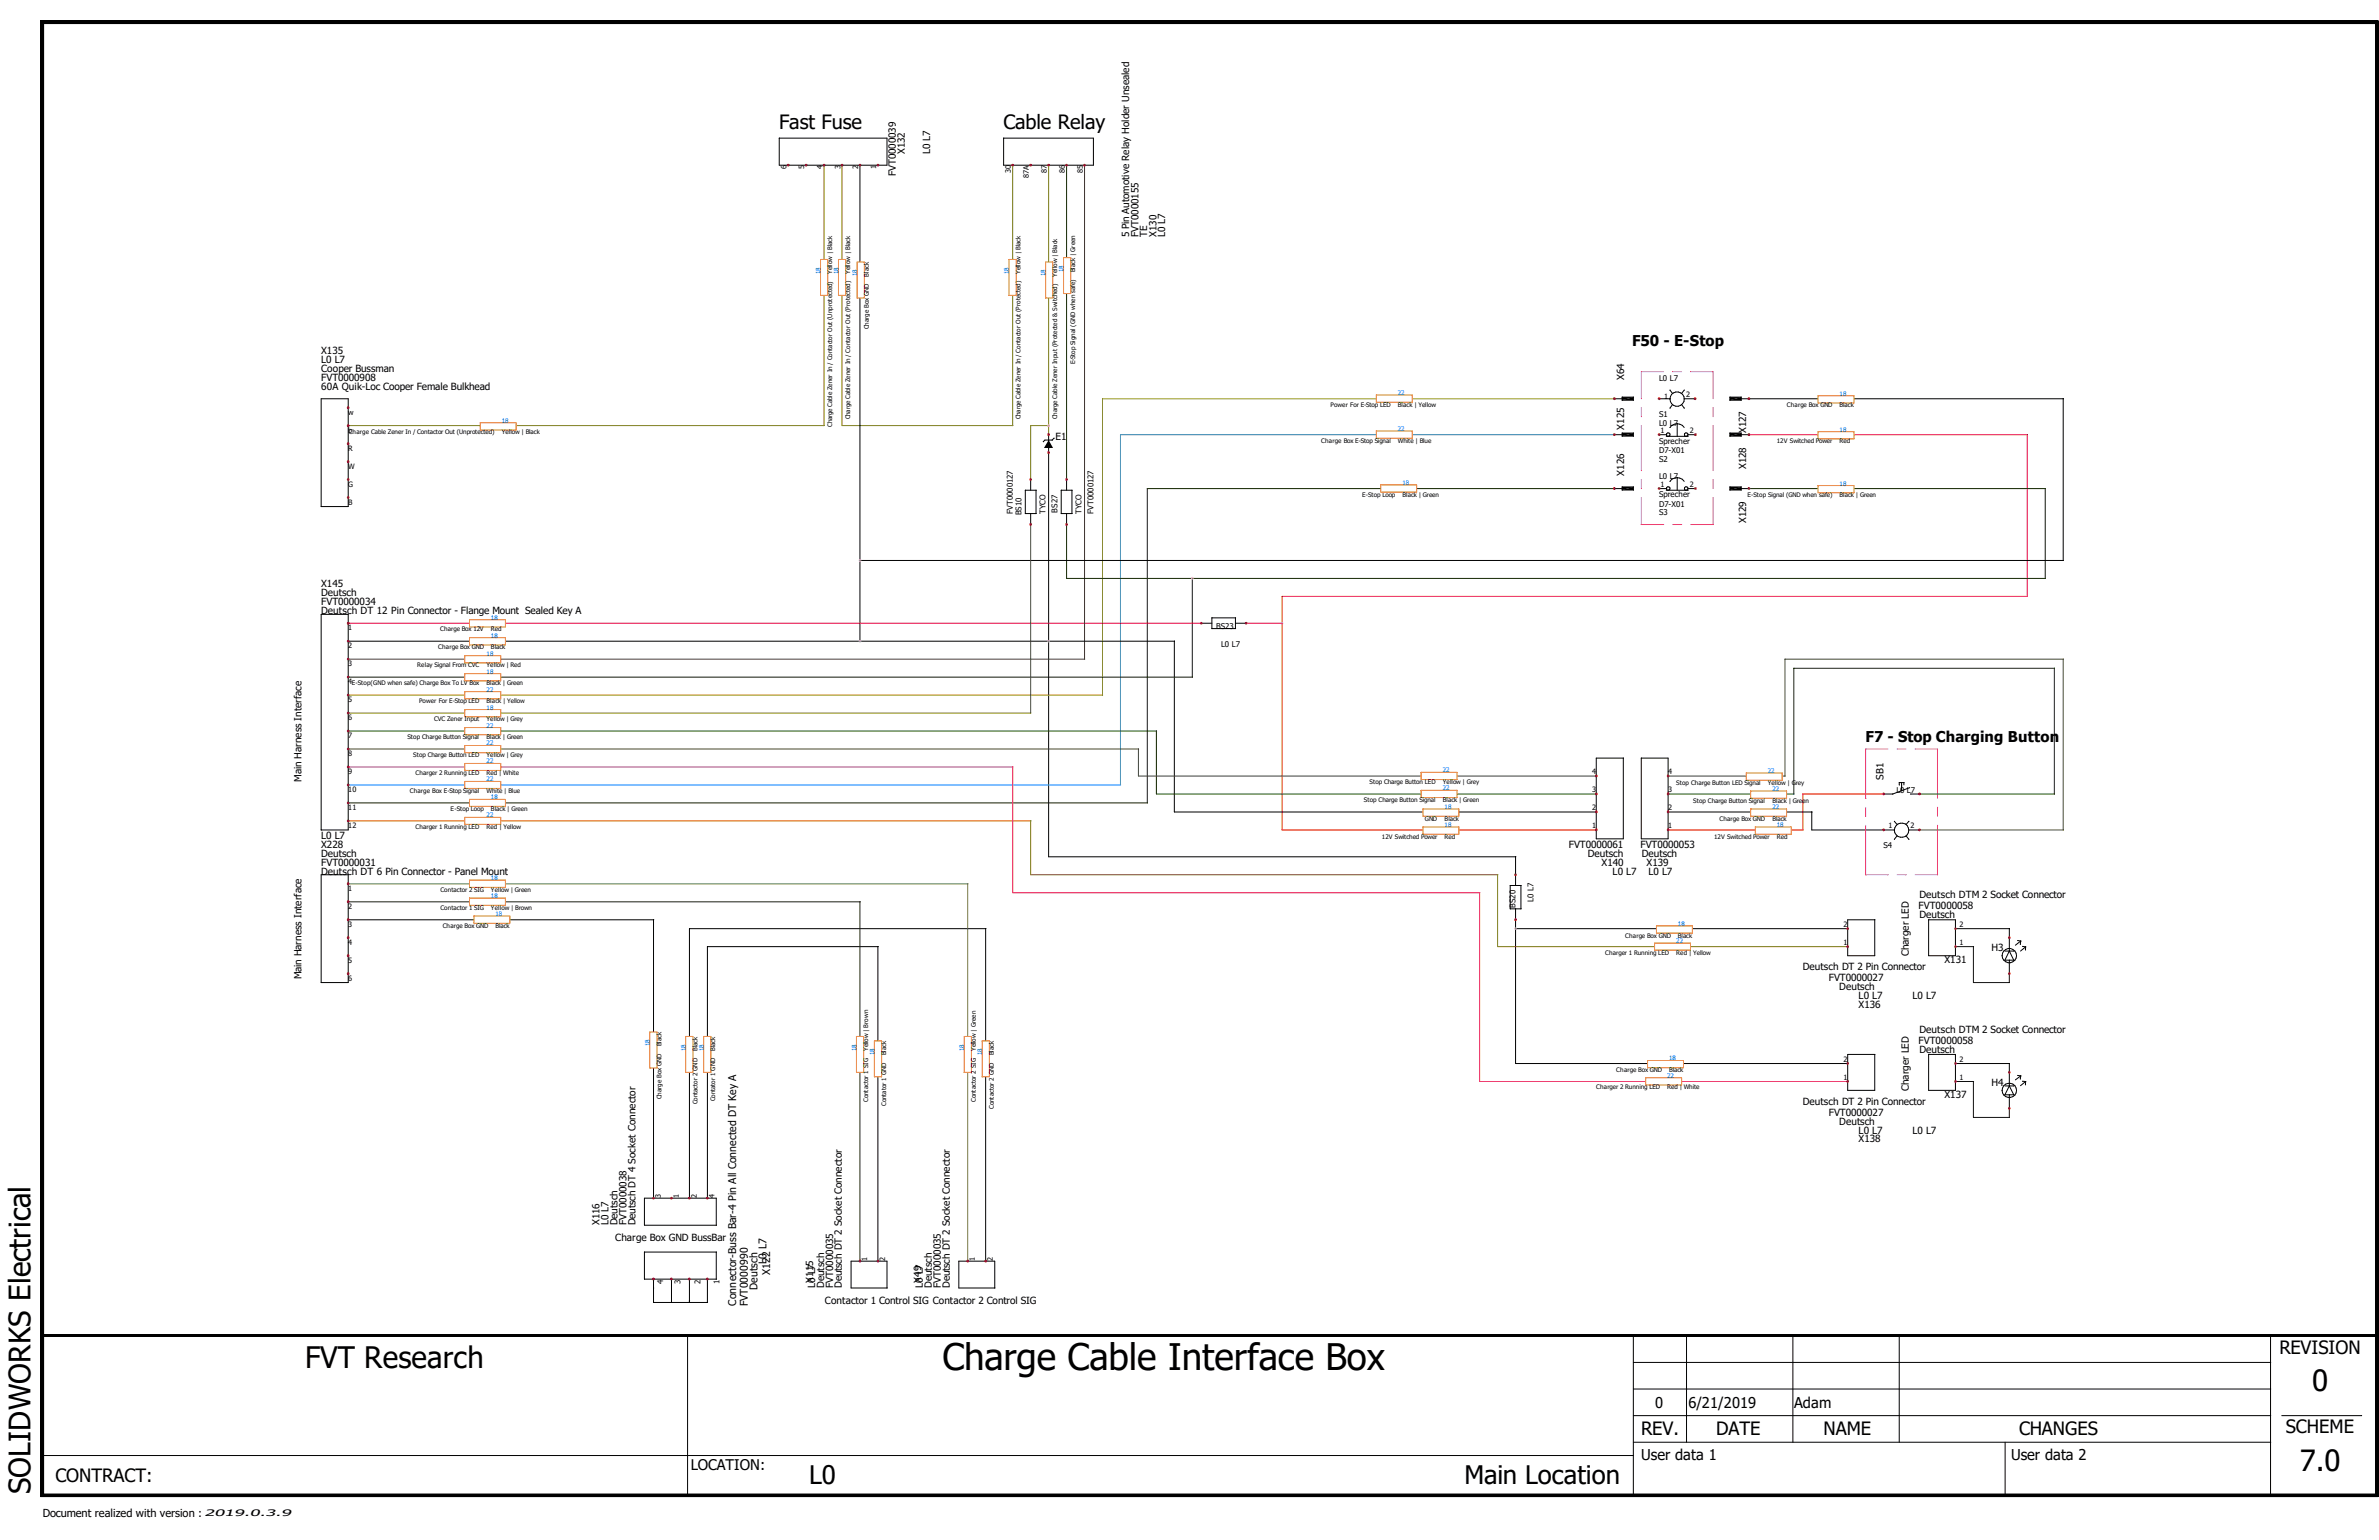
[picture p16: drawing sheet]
<svg xmlns="http://www.w3.org/2000/svg" width="432mm" height="279mm" viewBox="0 0 432 279" stroke-linecap="round" stroke-linejoin="round" font-family="sans-serif">
<defs><g id="words">
<text font-size="6.6" x="171.1" y="248.6">Charge Cable Interface Box</text>
<g font-size="5.4">
<text x="55.4" y="248.3">FVT Research</text>
<text x="5.5" y="271.1" transform="rotate(-90 5.5 271.1)">SOLIDWORKS Electrical</text>
</g>
<g font-size="5.3">
<text x="419.7" y="252.4">0</text>
<text x="417.4" y="266.9">7.0</text>
</g>
<g font-size="4.6">
<text x="146.9" y="269.2">L0</text>
<text x="265.8" y="269.2">Main Location</text>
</g>
<g font-size="3.6">
<text x="141.4" y="23.5">Fast Fuse</text>
<text x="182.2" y="23.5">Cable Relay</text>
</g>
<g font-size="3.3">
<text x="413.7" y="245.6">REVISION</text>
<text x="297.9" y="260.4">REV.</text>
<text x="311.5" y="260.4">DATE</text>
<text x="331" y="260.4">NAME</text>
<text x="366.5" y="260.4">CHANGES</text>
<text x="414.9" y="260.1">SCHEME</text>
<text x="10.1" y="268.9">CONTRACT:</text>
</g>
<g font-size="2.7">
<text x="296.2" y="62.9">F50 - E-Stop</text>
<text x="338.6" y="134.6">F7 - Stop Charging Button</text>
<text x="300.4" y="255.5">0</text>
<text x="306.5" y="255.5">6/21/2019</text>
<text x="325.7" y="255.5">Adam</text>
<text x="125.4" y="266.6">LOCATION:</text>
<text x="297.9" y="265">User data 1</text>
<text x="365" y="265">User data 2</text>
</g>
<text font-size="2" x="7.8" y="275.2">Document realized with version :</text>
<g font-size="1.9">
<text x="139.1" y="229.3" transform="rotate(-90 139.1 229.3)">L0 L7</text>
<text x="139.8" y="231.3" transform="rotate(-90 139.8 231.3)">X122</text>
<text x="133.6" y="236.9" transform="rotate(-90 133.6 236.9)">Connector-Buss Bar-4 Pin All Connected DT Key A</text>
<text x="135.7" y="236.9" transform="rotate(-90 135.7 236.9)">FVT0000990</text>
<text x="137.5" y="234.1" transform="rotate(-90 137.5 234.1)">Deutsch</text>
</g>
<g font-size="1.8">
<text x="164.3" y="28" transform="rotate(-90 164.3 28)">X132</text>
<text x="168.8" y="28" transform="rotate(-90 168.8 28)">L0 L7</text>
<text x="162.6" y="32" transform="rotate(-90 162.6 32)">FVT0000039</text>
<text x="205" y="43" transform="rotate(-90 205 43)">5 Pin Automotive Relay Holder Unsealed</text>
<text x="206.6" y="43" transform="rotate(-90 206.6 43)">FVT0000155</text>
<text x="208.2" y="43" transform="rotate(-90 208.2 43)">TE</text>
<text x="209.9" y="43" transform="rotate(-90 209.9 43)">X130</text>
<text x="211.5" y="43" transform="rotate(-90 211.5 43)">L0 L7</text>
<text x="58.3" y="64.2">X135</text>
<text x="58.3" y="65.8">L0 L7</text>
<text x="58.3" y="67.4">Cooper Bussman</text>
<text x="58.3" y="69.1">FVT0000908</text>
<text x="58.3" y="70.7">60A Quik-Loc Cooper Female Bulkhead</text>
<text x="294.8" y="69" transform="rotate(-90 294.8 69)">X64</text>
<text x="294.8" y="77.9" transform="rotate(-90 294.8 77.9)">X125</text>
<text x="191.6" y="79.8">E1</text>
<text x="316.9" y="78.6" transform="rotate(-90 316.9 78.6)">X127</text>
<text x="294.8" y="86.3" transform="rotate(-90 294.8 86.3)">X126</text>
<text x="316.9" y="85.1" transform="rotate(-90 316.9 85.1)">X128</text>
<text x="316.9" y="94.9" transform="rotate(-90 316.9 94.9)">X129</text>
<text x="58.3" y="106.6">X145</text>
<text x="58.3" y="108.2">Deutsch</text>
<text x="58.3" y="109.8">FVT0000034</text>
<text x="58.3" y="111.5">Deutsch DT 12 Pin Connector - Flange Mount Sealed Key A</text>
<text x="54.7" y="141.8" transform="rotate(-90 54.7 141.8)">Main Harness Interface</text>
<text x="341.9" y="141.4" transform="rotate(-90 341.9 141.4)">SB1</text>
<text x="58.3" y="153.8">X228</text>
<text x="58.3" y="152.2">L0 L7</text>
<text x="58.3" y="155.4">Deutsch</text>
<text x="284.7" y="153.8">FVT0000061</text>
<text x="288.2" y="155.4">Deutsch</text>
<text x="297.7" y="153.8">FVT0000053</text>
<text x="298" y="155.4">Deutsch</text>
<text x="58.3" y="157.1">FVT0000031</text>
<text x="58.3" y="158.7">Deutsch DT 6 Pin Connector - Panel Mount</text>
<text x="290.7" y="157.1">X140</text>
<text x="292.7" y="158.7">L0 L7</text>
<text x="298.9" y="157.1">X139</text>
<text x="299.2" y="158.7">L0 L7</text>
<text x="348.2" y="164.9">FVT0000058</text>
<text x="348.4" y="166.6">Deutsch</text>
<text x="348.4" y="163">Deutsch DTM 2 Socket Connector</text>
<text x="346.5" y="173.4" transform="rotate(-90 346.5 173.4)">Charger LED</text>
<text x="361.4" y="172.6">H3</text>
<text x="54.7" y="177.7" transform="rotate(-90 54.7 177.7)">Main Harness Interface</text>
<text x="327.2" y="176">Deutsch DT 2 Pin Connector</text>
<text x="331.9" y="177.9">FVT0000027</text>
<text x="333.8" y="179.6">Deutsch</text>
<text x="352.9" y="174.7">X131</text>
<text x="337.4" y="182.8">X136</text>
<text x="337.4" y="181.2">L0 L7</text>
<text x="347.1" y="181.2">L0 L7</text>
<text x="348.2" y="189.4">FVT0000058</text>
<text x="348.4" y="191">Deutsch</text>
<text x="348.4" y="187.4">Deutsch DTM 2 Socket Connector</text>
<text x="346.5" y="197.9" transform="rotate(-90 346.5 197.9)">Charger LED</text>
<text x="361.4" y="197">H4</text>
<text x="327.2" y="200.4">Deutsch DT 2 Pin Connector</text>
<text x="331.9" y="202.4">FVT0000027</text>
<text x="352.9" y="199.1">X137</text>
<text x="333.8" y="204">Deutsch</text>
<text x="337.4" y="207.3">X138</text>
<text x="337.4" y="205.7">L0 L7</text>
<text x="347.1" y="205.7">L0 L7</text>
<text x="108.8" y="222.3" transform="rotate(-90 108.8 222.3)">X116</text>
<text x="110.4" y="222.3" transform="rotate(-90 110.4 222.3)">L0 L7</text>
<text x="111.7" y="225.2">Charge Box GND BussBar</text>
<text x="112.1" y="222.3" transform="rotate(-90 112.1 222.3)">Deutsch</text>
<text x="113.7" y="222.3" transform="rotate(-90 113.7 222.3)">FVT0000038</text>
<text x="115.4" y="222.3" transform="rotate(-90 115.4 222.3)">Deutsch DT 4 Socket Connector</text>
<text x="147.6" y="232.7" transform="rotate(-90 147.6 232.7)">X115</text>
<text x="148" y="233.7" transform="rotate(-90 148 233.7)">L0 L7</text>
<text x="149.6" y="233.7" transform="rotate(-90 149.6 233.7)">Deutsch</text>
<text x="151.2" y="233.7" transform="rotate(-90 151.2 233.7)">FVT0000035</text>
<text x="152.8" y="233.7" transform="rotate(-90 152.8 233.7)">Deutsch DT 2 Socket Connector</text>
<text x="167.2" y="232.7" transform="rotate(-90 167.2 232.7)">X49</text>
<text x="167.5" y="233.7" transform="rotate(-90 167.5 233.7)">L0 L7</text>
<text x="169.1" y="233.7" transform="rotate(-90 169.1 233.7)">Deutsch</text>
<text x="170.8" y="233.7" transform="rotate(-90 170.8 233.7)">FVT0000035</text>
<text x="172.4" y="233.7" transform="rotate(-90 172.4 233.7)">Deutsch DT 2 Socket Connector</text>
<text x="149.7" y="236.6">Contactor 1 Control SIG Contactor 2 Control SIG</text>
</g>
<text font-size="1.7" x="37.1" y="275">2019.0.3.9</text>
<g font-size="1.4">
<text x="301.2" y="69.1">L0 L7</text>
<text x="301.2" y="75.6">S1</text>
<text x="301.2" y="77.2">L0 L7</text>
<text x="301.2" y="83.7">S2</text>
<text x="301.2" y="82.1">D7-X01</text>
<text x="301.2" y="80.5">Sprecher</text>
<text x="301.2" y="87">L0 L7</text>
<text x="183.8" y="93.3" transform="rotate(-90 183.8 93.3)">FVT0000127</text>
<text x="185.4" y="93.5" transform="rotate(-90 185.4 93.5)">BS10</text>
<text x="189.8" y="93.3" transform="rotate(-90 189.8 93.3)">TYCO</text>
<text x="191.9" y="93" transform="rotate(-90 191.9 93)">BS27</text>
<text x="196.3" y="93.3" transform="rotate(-90 196.3 93.3)">TYCO</text>
<text x="198.5" y="93.3" transform="rotate(-90 198.5 93.3)">FVT0000127</text>
<text x="301.2" y="93.5">S3</text>
<text x="301.2" y="91.9">D7-X01</text>
<text x="301.2" y="90.3">Sprecher</text>
<text x="220.8" y="114.1">BS23</text>
<text x="221.7" y="117.4">L0 L7</text>
<text x="344.2" y="143.8">L0 L7</text>
<text x="341.9" y="153.8">S4</text>
<text x="275.1" y="164.7" transform="rotate(-90 275.1 164.7)">BS20</text>
<text x="278.3" y="163.6" transform="rotate(-90 278.3 163.6)">L0 L7</text>
<text x="120.4" y="233" transform="rotate(-90 120.4 233)">4</text>
<text x="123.5" y="233" transform="rotate(-90 123.5 233)">3</text>
<text x="127.1" y="233" transform="rotate(-90 127.1 233)">2</text>
<text x="130.6" y="233" transform="rotate(-90 130.6 233)">1</text>
</g>
<g font-size="1.3">
<text x="142.7" y="30.7" transform="rotate(-90 142.7 30.7)">6</text>
<text x="146" y="30.7" transform="rotate(-90 146 30.7)">5</text>
<text x="149.3" y="30.7" transform="rotate(-90 149.3 30.7)">4</text>
<text x="152.5" y="30.7" transform="rotate(-90 152.5 30.7)">3</text>
<text x="155.8" y="30.7" transform="rotate(-90 155.8 30.7)">2</text>
<text x="159" y="30.7" transform="rotate(-90 159 30.7)">1</text>
<text x="183.5" y="31.5" transform="rotate(-90 183.5 31.5)">30</text>
<text x="186.7" y="32.3" transform="rotate(-90 186.7 32.3)">87A</text>
<text x="190" y="31.4" transform="rotate(-90 190 31.4)">87</text>
<text x="193.3" y="31.5" transform="rotate(-90 193.3 31.5)">86</text>
<text x="196.5" y="31.4" transform="rotate(-90 196.5 31.4)">85</text>
<text x="63.2" y="75.3">w</text>
<text x="302" y="72.3">1</text>
<text x="306" y="72">2</text>
<text x="63.2" y="78.5">b</text>
<text x="63.2" y="81.8">R</text>
<text x="301.4" y="78.5">1</text>
<text x="306.7" y="78.5">2</text>
<text x="63.2" y="85">W</text>
<text x="63.2" y="88.3">G</text>
<text x="301.4" y="88.3">1</text>
<text x="306.7" y="88.3">2</text>
<text x="63.2" y="91.6">B</text>
<text x="63.2" y="114.4">1</text>
<text x="63.2" y="117.6">2</text>
<text x="63.2" y="120.9">3</text>
<text x="63.2" y="124.2">4</text>
<text x="63.2" y="127.4">5</text>
<text x="63.2" y="130.7">6</text>
<text x="63.2" y="133.9">7</text>
<text x="63.2" y="137.2">8</text>
<text x="63.2" y="140.5">9</text>
<text x="63.2" y="143.7">10</text>
<text x="289" y="143.7">3</text>
<text x="289" y="140.5">4</text>
<text x="302.8" y="143.7">3</text>
<text x="302.8" y="140.5">4</text>
<text x="63.2" y="147">11</text>
<text x="289" y="147">2</text>
<text x="302.8" y="147">2</text>
<text x="63.2" y="150.2">12</text>
<text x="289" y="150.2">1</text>
<text x="302.8" y="150.2">1</text>
<text x="342.8" y="150.2">1</text>
<text x="346.8" y="150.2">2</text>
<text x="63.2" y="161.6">1</text>
<text x="63.2" y="164.9">2</text>
<text x="63.2" y="168.1">3</text>
<text x="63.2" y="171.4">4</text>
<text x="334.6" y="171.4">1</text>
<text x="334.6" y="168.2">2</text>
<text x="355.7" y="171.4">1</text>
<text x="355.7" y="168.2">2</text>
<text x="63.2" y="174.7">5</text>
<text x="63.2" y="177.9">6</text>
<text x="334.6" y="195.9">1</text>
<text x="334.6" y="192.6">2</text>
<text x="355.7" y="195.9">1</text>
<text x="355.7" y="192.6">2</text>
<text x="119.9" y="217.4" transform="rotate(-90 119.9 217.4)">3</text>
<text x="123.2" y="217.4" transform="rotate(-90 123.2 217.4)">1</text>
<text x="126.4" y="217.4" transform="rotate(-90 126.4 217.4)">2</text>
<text x="129.7" y="217.4" transform="rotate(-90 129.7 217.4)">4</text>
<text x="157.4" y="228.8" transform="rotate(-90 157.4 228.8)">1</text>
<text x="160.7" y="228.8" transform="rotate(-90 160.7 228.8)">2</text>
<text x="177" y="228.8" transform="rotate(-90 177 228.8)">1</text>
<text x="180.2" y="228.8" transform="rotate(-90 180.2 228.8)">2</text>
</g>
<g font-size="1.1" fill="#00f">
<text x="148.9" y="49.7" transform="rotate(-90 148.9 49.7)">18</text>
<text x="152.2" y="49.7" transform="rotate(-90 152.2 49.7)">18</text>
<text x="155.6" y="50.2" transform="rotate(-90 155.6 50.2)">18</text>
<text x="183.1" y="49.7" transform="rotate(-90 183.1 49.7)">18</text>
<text x="189.8" y="50.2" transform="rotate(-90 189.8 50.2)">18</text>
<text x="193" y="49.4" transform="rotate(-90 193 49.4)">18</text>
<text x="253.7" y="71.7">22</text>
<text x="333.9" y="71.8">18</text>
<text x="91.1" y="76.7">18</text>
<text x="253.7" y="78.2">22</text>
<text x="333.9" y="78.3">18</text>
<text x="254.6" y="88">18</text>
<text x="333.9" y="88.1">18</text>
<text x="89.1" y="112.4">18</text>
<text x="88.3" y="119">18</text>
<text x="89.1" y="115.7">18</text>
<text x="88.3" y="125.5">22</text>
<text x="88.3" y="122.2">18</text>
<text x="88.3" y="128.7">18</text>
<text x="88.3" y="132">22</text>
<text x="88.3" y="135.3">22</text>
<text x="88.3" y="138.5">22</text>
<text x="88.3" y="141.8">22</text>
<text x="261.9" y="140.1">22</text>
<text x="261.9" y="143.4">22</text>
<text x="320.8" y="140.3">22</text>
<text x="321.7" y="143.5">22</text>
<text x="88.3" y="148.3">22</text>
<text x="89.1" y="145">18</text>
<text x="262.2" y="146.8">18</text>
<text x="321.7" y="146.8">22</text>
<text x="262.2" y="150">18</text>
<text x="322.5" y="150">18</text>
<text x="89.1" y="159.7">18</text>
<text x="89.1" y="162.9">18</text>
<text x="89.9" y="166.2">18</text>
<text x="304.5" y="168">18</text>
<text x="304.2" y="171.1">22</text>
<text x="117.9" y="189.8" transform="rotate(-90 117.9 189.8)">18</text>
<text x="124.5" y="190.7" transform="rotate(-90 124.5 190.7)">18</text>
<text x="127.7" y="190.7" transform="rotate(-90 127.7 190.7)">18</text>
<text x="155.4" y="190.7" transform="rotate(-90 155.4 190.7)">18</text>
<text x="158.7" y="191.5" transform="rotate(-90 158.7 191.5)">18</text>
<text x="175" y="190.7" transform="rotate(-90 175 190.7)">18</text>
<text x="178.3" y="191.5" transform="rotate(-90 178.3 191.5)">18</text>
<text x="302.6" y="195.5">22</text>
<text x="302.9" y="192.4">18</text>
</g>
<g font-size="1.1">
<text x="151" y="49.7" transform="rotate(-90 151 49.7)">Yellow | Black</text>
<text x="154.3" y="49.7" transform="rotate(-90 154.3 49.7)">Yellow | Black</text>
<text x="157.7" y="50.2" transform="rotate(-90 157.7 50.2)">Black</text>
<text x="185.3" y="49.7" transform="rotate(-90 185.3 49.7)">Yellow | Black</text>
<text x="191.9" y="50.2" transform="rotate(-90 191.9 50.2)">Yellow | Black</text>
<text x="195.2" y="49.4" transform="rotate(-90 195.2 49.4)">Black | Green</text>
<text x="157.7" y="59.7" transform="rotate(-90 157.7 59.7)">Charge Box GND</text>
<text x="195.2" y="66.1" transform="rotate(-90 195.2 66.1)">E-Stop Signal (GND when safe)</text>
<text x="151" y="77.5" transform="rotate(-90 151 77.5)">Charge Cable Zener In / Contactor Out (Unprotected)</text>
<text x="154.3" y="76.1" transform="rotate(-90 154.3 76.1)">Charge Cable Zener In / Contactor Out (Protected)</text>
<text x="185.3" y="76.1" transform="rotate(-90 185.3 76.1)">Charge Cable Zener In / Contactor Out (Protected)</text>
<text x="191.9" y="76" transform="rotate(-90 191.9 76)">Charge Cable Zener Input (Protected &amp; Switched)</text>
<text x="241.5" y="73.8">Power For E-Stop LED</text>
<text x="253.7" y="73.8">Black | Yellow</text>
<text x="324.3" y="73.9">Charge Box GND</text>
<text x="333.9" y="73.9">Black</text>
<text x="63.3" y="78.8">Charge Cable Zener In / Contactor Out (Unprotected)</text>
<text x="91.1" y="78.8">Yellow | Black</text>
<text x="239.8" y="80.3">Charge Box E-Stop Signal</text>
<text x="253.7" y="80.3">White | Blue</text>
<text x="322.5" y="80.4">12V Switched Power</text>
<text x="333.9" y="80.4">Red</text>
<text x="247.2" y="90.1">E-Stop Loop</text>
<text x="254.6" y="90.1">Black | Green</text>
<text x="317.2" y="90.2">E-Stop Signal (GND when safe)</text>
<text x="333.9" y="90.2">Black | Green</text>
<text x="79.5" y="117.8">Charge Box GND</text>
<text x="79.9" y="114.6">Charge Box 12V</text>
<text x="89.1" y="117.8">Black</text>
<text x="89.1" y="114.6">Red</text>
<text x="63.8" y="124.3">E-Stop(GND when safe) Charge Box To LV Box</text>
<text x="75.7" y="121.1">Relay Signal From CVC</text>
<text x="88.3" y="121.1">Yellow | Red</text>
<text x="88.3" y="124.3">Black | Green</text>
<text x="76.1" y="127.6">Power For E-Stop LED</text>
<text x="78.8" y="130.9">CVC Zener Input</text>
<text x="88.3" y="130.9">Yellow | Grey</text>
<text x="88.3" y="127.6">Black | Yellow</text>
<text x="74" y="134.1">Stop Charge Button Signal</text>
<text x="75" y="137.4">Stop Charge Button LED</text>
<text x="88.3" y="137.4">Yellow | Grey</text>
<text x="88.3" y="134.1">Black | Green</text>
<text x="74.4" y="143.9">Charge Box E-Stop Signal</text>
<text x="75.4" y="140.6">Charger 2 Running LED</text>
<text x="88.3" y="140.6">Red | White</text>
<text x="88.3" y="143.9">White | Blue</text>
<text x="248.6" y="142.2">Stop Charge Button LED</text>
<text x="261.9" y="142.2">Yellow | Grey</text>
<text x="304.2" y="142.4">Stop Charge Button LED Signal</text>
<text x="320.8" y="142.4">Yellow | Grey</text>
<text x="81.8" y="147.2">E-Stop Loop</text>
<text x="89.1" y="147.2">Black | Green</text>
<text x="247.6" y="145.5">Stop Charge Button Signal</text>
<text x="258.6" y="148.9">GND</text>
<text x="261.9" y="145.5">Black | Green</text>
<text x="262.2" y="148.9">Black</text>
<text x="307.3" y="145.6">Stop Charge Button Signal</text>
<text x="312.1" y="148.9">Charge Box GND</text>
<text x="321.7" y="145.6">Black | Green</text>
<text x="321.7" y="148.9">Black</text>
<text x="75.4" y="150.4">Charger 1 Running LED</text>
<text x="88.3" y="150.4">Red | Yellow</text>
<text x="250.8" y="152.1">12V Switched Power</text>
<text x="262.2" y="152.1">Red</text>
<text x="311.1" y="152.1">12V Switched Power</text>
<text x="322.5" y="152.1">Red</text>
<text x="79.9" y="161.8">Contactor 2 SIG</text>
<text x="89.1" y="161.8">Yellow | Green</text>
<text x="79.9" y="165.1">Contactor 1 SIG</text>
<text x="89.1" y="165.1">Yellow | Brown</text>
<text x="80.3" y="168.3">Charge Box GND</text>
<text x="89.9" y="168.3">Black</text>
<text x="291.3" y="173.2">Charger 1 Running LED</text>
<text x="295" y="170.1">Charge Box GND</text>
<text x="304.2" y="173.2">Red | Yellow</text>
<text x="304.5" y="170.1">Black</text>
<text x="120.1" y="189.8" transform="rotate(-90 120.1 189.8)">Black</text>
<text x="126.6" y="190.7" transform="rotate(-90 126.6 190.7)">Black</text>
<text x="129.8" y="190.7" transform="rotate(-90 129.8 190.7)">Black</text>
<text x="157.6" y="190.7" transform="rotate(-90 157.6 190.7)">Yellow | Brown</text>
<text x="160.8" y="191.5" transform="rotate(-90 160.8 191.5)">Black</text>
<text x="177.1" y="190.7" transform="rotate(-90 177.1 190.7)">Yellow | Green</text>
<text x="180.4" y="191.5" transform="rotate(-90 180.4 191.5)">Black</text>
<text x="289.7" y="197.7">Charger 2 Running LED</text>
<text x="293.4" y="194.5">Charge Box GND</text>
<text x="302.6" y="197.7">Red | White</text>
<text x="302.9" y="194.5">Black</text>
<text x="120.1" y="199.4" transform="rotate(-90 120.1 199.4)">Charge Box GND</text>
<text x="126.6" y="200.3" transform="rotate(-90 126.6 200.3)">Contactor 2 GND</text>
<text x="129.8" y="199.8" transform="rotate(-90 129.8 199.8)">Contator 1 GND</text>
<text x="157.6" y="199.9" transform="rotate(-90 157.6 199.9)">Contactor 1 SIG</text>
<text x="160.8" y="200.6" transform="rotate(-90 160.8 200.6)">Contator 1 GND</text>
<text x="177.1" y="199.9" transform="rotate(-90 177.1 199.9)">Contactor 2 SIG</text>
<text x="180.4" y="201.1" transform="rotate(-90 180.4 201.1)">Contactor 2 GND</text>
</g>
</g></defs>
<path d="M0 3.7h431.8v271.9h-431.8z" fill="none" stroke="#fff" stroke-width=".18"/>
<g fill="none" stroke="#000" stroke-width=".18">
<path d="M7.4 3.8l.5 .5zM7.4 3.8h424.2zM7.4 3.8v267.7zM7.4 3.8h424.2v267.7h-424.2zM7.9 4.3h423.3zM7.9 4.3v266.8zM7.9 4.3h423.3v266.8h-423.3zM431.2 4.3l.4-.5zM431.2 4.3v266.8zM431.6 3.8l-.4 .5zM431.6 3.8v267.7zM141.4 25.1h19.6v4.9h-19.6z"/>
<path d="M156.1 30v86.3M182.2 25.1h16.3v4.9h-16.3zM58.3 72.3h4.9v19.6h-4.9zM190.3 78.9v1.1M191 79.8h-1.3l-.3 .3M191.3 79.5l-.3 .3M293 72.3h1.5M293 78.9h1.5M296.5 72.1v.5M296.5 78.6v.5M296.5 72.1h-2.1v.5h2.1M296.5 78.6h-2.1v.5h2.1"/>
<path d="M301.2 72.3h1.9M301.2 78.9h1.3M302.4 79.2h4M303.1 72.4h.1M303.1 70.8l.5 .6M303.6 73.4l-.5 .6M304.4 76.9v2.3M304.4 76.9h.1M304.4 76.9l1 .3 .3 .4M304.4 76.9l-1 .3-.3 .4M305.2 73.4l.5 .6M305.7 72.3h2"/>
<path d="M305.7 70.8l-.5 .6M305.7 78.9h.1M306.4 78.9h1.3M316 72.3h58.5M316 78.9h1.5M316 72.1v.5M316 78.6v.5M316.1 72.1h-2.1v.5h2.1M316.1 78.6h-2.1v.5h2.1M374.5 72.3v29.4M187.1 93.2v2M187.1 87v1.9"/>
<path d="M188 88.9v4.3M188.1 88.9h-2v4.3h2M190.3 81.3v74.1h84.8M190.3 81.3h.1M190.3 80h.1M190.3 82.1h.1M193.6 93.2v2M193.6 87v1.9M194.6 88.9v4.3M194.6 88.9h-2v4.3h2M293 88.6h1.5M296.5 88.3v.6"/>
<path d="M296.5 88.3h-2.1v.6h2.1M301.2 88.6h1.3M302.4 88.9h4M304.4 86.7v2.2M304.4 86.7h.1M304.4 86.7l1 .3 .3 .3M304.4 86.7l-1 .3-.3 .3M305.7 88.6h.1M306.4 88.6h1.3M316 88.6h1.5M316 88.3v.6M316.1 88.3h-2.1v.6h2.1"/>
<path d="M58.3 111.5h4.9v39.1h-4.9zM63.2 116.3h150M156.1 101.7h218.4M213.1 116.3v31h76.7M218 113.1h2M224.2 113.1h2M224.2 112.1v1.9M224.3 112.1h-4.3v1.9h4.3M294.6 137.5v14.7h-4.9v-14.7h5M297.9 137.5h4.9v14.7h-4.9zM58.3 158.7h4.9v19.6h-4.9zM275.1 155.4v5.3"/>
<path d="M275.1 158.7h.1M302.8 147.3h26.1M328.8 147.3v3.3h15.1M341.9 144.1h1.7M343.8 150.6h.1M343.9 149l.4 .6M344.3 151.6l-.4 .7M345.1 142v.2M345.1 142.7h.1M345.2 142.3l-.1 .2M345.2 142.5l-.1 .4M345.2 143l-.1 .2"/>
<path d="M345.2 143.3l-.1 .2M345.6 142v.4M345.6 142h-.9l.1 .4M345.9 151.6l.6 .7M346.5 150.6h1.9M346.5 149l-.6 .6M346.6 142.9l-3.1 1.2M346.8 144.1h1.6M63.2 166.9h55.5M118.6 166.9v50.5M159.3 171.7v57.1M159.4 171.7h-31v45.7"/>
<path d="M178.9 168.5v60.3M178.9 168.5h-53.8v48.9M275.1 168.5h60.3M275.1 164.9v28.1h60.3M275.1 166.9h.1M276.1 160.7v4.2M276.1 160.7h-2v4.2h2M340.3 166.9v6.5h-4.9v-6.5h4.9M350.1 166.9h4.8v6.5h-4.8zM354.9 168.5h9.8M363.4 173.4h.1M363.9 172.6h1.6"/>
<path d="M364.7 168.5v4.1M364.7 174.2v2.5M364.7 172.6l-.8 1.6h1.6M364.7 172.6l.8 1.6M366.3 170.6l.5 .1M366.8 170.7l-1 .8M366.8 170.7h.1M366.8 170.7l-.1 .6M367.2 171.7l.5 .1M367.7 171.8l-1 .8M367.7 171.8h.1M367.7 171.8v.5"/>
<path d="M340.3 191.3v6.5h-4.9v-6.5h4.9M350.1 191.3h4.8v6.5h-4.8zM354.9 193h9.8M363.4 197.8h.1M363.9 197h1.6M364.7 193v4M364.7 198.6v2.5M364.7 197l-.8 1.6h1.6M364.7 197l.8 1.6M366.3 195.1l.5 .1M366.8 195.2l-1 .7M366.8 195.2h.1"/>
<path d="M366.8 195.2l-.1 .5M367.2 196.2h.5M367.7 196.2l-1 .8M367.7 196.2h.1M367.7 196.2v.6M118.6 233.7h.1M118.6 232.1v4.2h9.8M121.9 232.1v4.2M125.1 232.1v4.2M125.1 236h.1M128.4 232.1v4.2M130 222.3v-4.9h-13v4.9h13"/>
<path d="M130 227.2v4.9M130 227.2h-13v4.9h13M161 233.7v-4.9h-6.5v4.9h6.5M180.6 233.7v-4.9h-6.6v4.9h6.6M124.8 242.4v28.9M296.5 252h115.7M296.5 247.2h115.7M296.5 256.8h115.7M296.5 242.4v28.9M306.2 242.4l-.1 19.3M325.4 242.4h.1M325.4 242.4v19.3"/>
<path d="M344.8 242.4l-.1 19.3M412.2 242.4l-.1 28.9M414.1 256.8h14.6M7.4 271.5l.5-.4zM7.4 271.5h424.2zM7.8 264.1h288.7M7.9 271.1h423.3zM296.5 261.7h115.7M363.9 261.7l.1 9.6M431.2 271.1l.4 .4z"/>
<circle cx="302.8" cy="78.8" r=".31"/>
<circle cx="304.4" cy="72.4" r="1.3"/>
<circle cx="306" cy="78.8" r=".31"/>
<circle cx="302.8" cy="88.6" r=".33"/>
<circle cx="306" cy="88.6" r=".31"/>
<circle cx="345.2" cy="150.6" r="1.32"/>
<circle cx="364.7" cy="173.4" r="1.3"/>
<circle cx="364.7" cy="197.8" r="1.31"/>
</g>
<g fill="#000">
<path d="M7.4 3.8l.5 .5zM7.4 3.8h424.2l-.4 .5h-423.3zM431.2 4.3l.4-.5v267.7l-.4-.4zM431.2 4.3l.4-.5zM431.6 3.8l-.4 .5zM294.4 72.1h2.1l-2.1 .5zM294.4 72.6l2.1-.5v.5zM294.4 78.6h2.1l-2.1 .5zM294.4 79.1l2.1-.5v.5zM314 72.6l2-.5v.5zM314 72.1h2l-2 .5zM314 79.1l2-.5v.5z"/>
<path d="M314 78.6h2l-2 .5zM190.3 79.8l.8 1.5h-1.6zM294.4 88.3h2.1l-2.1 .6zM294.4 88.9l2.1-.6v.6zM314 88.9l2-.6v.6zM314 88.3h2l-2 .6zM7.4 271.5l.5-.4zM7.4 3.8l.5 .5v266.8l-.5 .4zM7.4 271.5l.5-.4h423.3l.4 .4zM431.2 271.1l.4 .4z"/>
<path d="M7.7 242.1h423.7v.5h-423.7z" fill-rule="evenodd"/>
</g>
<path d="M187.1 95.2v34.2M374.5 119.6v31M374.5 119.6h-50.5v21.2M63.2 135.9h143.5M206.6 135.9v4.9h83.2M302.8 140.8h21.2M348.4 150.6h26.1" fill="none" stroke="#4c4c26" stroke-width=".18"/>
<path d="M63.2 132.6h146.7v11.5h79.9M372.9 121.2v22.9M372.9 121.2h-47.3v22.9M302.8 144.1h22.8M348.4 144.1h24.5" fill="none" stroke="#004c13" stroke-width=".18"/>
<path d="M317.5 78.9h50.5M368 78.9v29.3M63.2 113.1h154.9M226.2 113.1h6.5M368 108.2h-135.3v42.4h57.1M302.8 150.6h24.5M341.9 144.1h-14.7v6.5" fill="none" stroke="#f00" stroke-width=".18"/>
<path d="M193.6 30v57M193.6 95.2v9.7h177.7M293 88.6h-84.8v57.1M317.5 88.6h53.8M371.2 88.6v16.3M216.4 104.9v18M63.2 122.9h153.3M63.2 145.7h145.1" fill="none" stroke="#132600" stroke-width=".18"/>
<g fill="none" stroke="#f0f" stroke-width=".18">
<path d="M297.9 74v1.6M297.9 77.2v8.2M302 67.4h-4.1v4.9M303.6 67.4h1.6M306.8 67.4h4.2M310.9 67.4v4.9M311 74l-.1 1.6M311 77.2l-.1 8.2M297.9 90.3v4.9h4.1M297.9 87v1.6M303.6 95.2h1.7M306.8 95.2h4.2"/>
<path d="M311 87l-.1 1.6M311 90.3l-.1 4.9M342.7 135.9h-4.1l.1 9M344.3 135.9h1.6M347.6 135.9h4.1M351.7 135.9v9M338.6 149.7v9h4.1M338.6 146.5l.1 1.6M344.3 158.7h1.7M347.6 158.7h4.1M351.7 146.5v1.6M351.7 149.7v9"/>
</g>
<path d="M354.9 171.7h3.3M358.2 171.7v6.6h6.5M364.7 176.7v1.6M354.9 196.2h3.3M358.2 196.2v6.5h6.5M364.7 201.1v1.6" fill="none" stroke="#260000" stroke-width=".18"/>
<path d="M63.2 139.1h120.7M183.8 139.1v22.9h84.8M268.6 162v34.2h66.8" fill="none" stroke="#ff007f" stroke-width=".18"/>
<path d="M293 78.9h-89.6v63.5M63.2 142.4h140.2" fill="none" stroke="#007fff" stroke-width=".18"/>
<path d="M293 72.3h-92.9v53.8M63.2 126.1h137" fill="none" stroke="#a5a500" stroke-width=".18"/>
<path d="M149.6 30v47.2M152.9 30l-.1 47.2h31.1M183.9 30l-.1 47.2M190.3 30v48.9M190.3 30h.1M63.2 77.2h86.4M190.4 77.2h-3.3v9.8M63.2 129.4h123.9" fill="none" stroke="#7f7f00" stroke-width=".18"/>
<path d="M196.9 30l-.1 89.6M63.2 119.6h133.7" fill="none" stroke="#4c2f26" stroke-width=".18"/>
<path d="M63.2 148.9h123.9M187.1 148.9v9.8h84.8M271.8 158.7v13h63.6" fill="none" stroke="#a55200" stroke-width=".18"/>
<path d="M63.2 163.6h92.9M156.1 163.6v65.2" fill="none" stroke="#1c2613" stroke-width=".18"/>
<path d="M63.2 160.4h112.5M175.6 160.4v68.4" fill="none" stroke="#5f7f3f" stroke-width=".18"/>
<path d="M193 46.7h1.4v6.6h-1.4z" fill-rule="evenodd" fill="#fff"/>
<path d="M193 46.7h1.4v6.6h-1.4z" fill="none" stroke="#ff7f00" stroke-width=".18"/>
<path d="M189.8 47.5h1.3v6.6h-1.3z" fill-rule="evenodd" fill="#fff"/>
<path d="M189.8 47.5h1.3v6.6h-1.3z" fill="none" stroke="#ff7f00" stroke-width=".18"/>
<path d="M87.2 76.7h6.5v1.3h-6.5z" fill-rule="evenodd" fill="#fff"/>
<path d="M87.2 76.7h6.5v1.3h-6.5z" fill="none" stroke="#ff7f00" stroke-width=".18"/>
<path d="M155.6 47.5h1.3v6.6h-1.3z" fill-rule="evenodd" fill="#fff"/>
<path d="M155.6 47.5h1.3v6.6h-1.3z" fill="none" stroke="#ff7f00" stroke-width=".18"/>
<path d="M330 88.1h6.5v1.3h-6.5z" fill-rule="evenodd" fill="#fff"/>
<path d="M330 88.1h6.5v1.3h-6.5z" fill="none" stroke="#ff7f00" stroke-width=".18"/>
<path d="M318.6 150h6.5v1.3h-6.5z" fill-rule="evenodd" fill="#fff"/>
<path d="M318.6 150h6.5v1.3h-6.5z" fill="none" stroke="#ff7f00" stroke-width=".18"/>
<path d="M317.8 146.8h6.5v1.3h-6.5z" fill-rule="evenodd" fill="#fff"/>
<path d="M317.8 146.8h6.5v1.3h-6.5z" fill="none" stroke="#ff7f00" stroke-width=".18"/>
<path d="M317.8 143.5h6.5v1.3h-6.5z" fill-rule="evenodd" fill="#fff"/>
<path d="M317.8 143.5h6.5v1.3h-6.5z" fill="none" stroke="#ff7f00" stroke-width=".18"/>
<path d="M316.9 140.3h6.6v1.3h-6.6z" fill-rule="evenodd" fill="#fff"/>
<path d="M316.9 140.3h6.6v1.3h-6.6z" fill="none" stroke="#ff7f00" stroke-width=".18"/>
<path d="M300.7 168h6.5v1.3h-6.5z" fill-rule="evenodd" fill="#fff"/>
<path d="M300.7 168h6.5v1.3h-6.5z" fill="none" stroke="#ff7f00" stroke-width=".18"/>
<path d="M299 192.4h6.6v1.3h-6.6z" fill-rule="evenodd" fill="#fff"/>
<path d="M299 192.4h6.6v1.3h-6.6z" fill="none" stroke="#ff7f00" stroke-width=".18"/>
<path d="M258.3 146.8h6.5v1.3h-6.5z" fill-rule="evenodd" fill="#fff"/>
<path d="M258.3 146.8h6.5v1.3h-6.5z" fill="none" stroke="#ff7f00" stroke-width=".18"/>
<path d="M258.3 150h6.5v1.3h-6.5z" fill-rule="evenodd" fill="#fff"/>
<path d="M258.3 150h6.5v1.3h-6.5z" fill="none" stroke="#ff7f00" stroke-width=".18"/>
<path d="M330 71.8h6.5v1.3h-6.5z" fill-rule="evenodd" fill="#fff"/>
<path d="M330 71.8h6.5v1.3h-6.5z" fill="none" stroke="#ff7f00" stroke-width=".18"/>
<path d="M330 78.3h6.5v1.3h-6.5z" fill-rule="evenodd" fill="#fff"/>
<path d="M330 78.3h6.5v1.3h-6.5z" fill="none" stroke="#ff7f00" stroke-width=".18"/>
<path d="M175 188h1.3v6.6h-1.3z" fill-rule="evenodd" fill="#fff"/>
<path d="M175 188h1.3v6.6h-1.3z" fill="none" stroke="#ff7f00" stroke-width=".18"/>
<path d="M155.4 188h1.4v6.6h-1.4z" fill-rule="evenodd" fill="#fff"/>
<path d="M155.4 188h1.4v6.6h-1.4z" fill="none" stroke="#ff7f00" stroke-width=".18"/>
<path d="M117.9 187.2h1.4v6.6h-1.4z" fill-rule="evenodd" fill="#fff"/>
<path d="M117.9 187.2h1.4v6.6h-1.4z" fill="none" stroke="#ff7f00" stroke-width=".18"/>
<path d="M85.2 159.7h6.5v1.3h-6.5z" fill-rule="evenodd" fill="#fff"/>
<path d="M85.2 159.7h6.5v1.3h-6.5z" fill="none" stroke="#ff7f00" stroke-width=".18"/>
<path d="M85.2 162.9h6.5v1.4h-6.5z" fill-rule="evenodd" fill="#fff"/>
<path d="M85.2 162.9h6.5v1.4h-6.5z" fill="none" stroke="#ff7f00" stroke-width=".18"/>
<path d="M86 166.2h6.5v1.3h-6.5z" fill-rule="evenodd" fill="#fff"/>
<path d="M86 166.2h6.5v1.3h-6.5z" fill="none" stroke="#ff7f00" stroke-width=".18"/>
<path d="M249.8 71.7h6.5v1.3h-6.5z" fill-rule="evenodd" fill="#fff"/>
<path d="M249.8 71.7h6.5v1.3h-6.5z" fill="none" stroke="#ff7f00" stroke-width=".18"/>
<path d="M249.8 78.2h6.5v1.3h-6.5z" fill-rule="evenodd" fill="#fff"/>
<path d="M249.8 78.2h6.5v1.3h-6.5z" fill="none" stroke="#ff7f00" stroke-width=".18"/>
<path d="M250.6 88h6.5v1.3h-6.5z" fill-rule="evenodd" fill="#fff"/>
<path d="M250.6 88h6.5v1.3h-6.5z" fill="none" stroke="#ff7f00" stroke-width=".18"/>
<path d="M257.9 140.1h6.6v1.3h-6.6z" fill-rule="evenodd" fill="#fff"/>
<path d="M257.9 140.1h6.6v1.3h-6.6z" fill="none" stroke="#ff7f00" stroke-width=".18"/>
<path d="M257.9 143.4h6.6v1.3h-6.6z" fill-rule="evenodd" fill="#fff"/>
<path d="M257.9 143.4h6.6v1.3h-6.6z" fill="none" stroke="#ff7f00" stroke-width=".18"/>
<path d="M298.7 195.5h6.5v1.3h-6.5z" fill-rule="evenodd" fill="#fff"/>
<path d="M298.7 195.5h6.5v1.3h-6.5z" fill="none" stroke="#ff7f00" stroke-width=".18"/>
<path d="M300.3 171.1h6.5v1.3h-6.5z" fill-rule="evenodd" fill="#fff"/>
<path d="M300.3 171.1h6.5v1.3h-6.5z" fill="none" stroke="#ff7f00" stroke-width=".18"/>
<path d="M124.5 188h1.3v6.6h-1.3z" fill-rule="evenodd" fill="#fff"/>
<path d="M124.5 188h1.3v6.6h-1.3z" fill="none" stroke="#ff7f00" stroke-width=".18"/>
<path d="M178.3 188.8h1.3v6.6h-1.3z" fill-rule="evenodd" fill="#fff"/>
<path d="M178.3 188.8h1.3v6.6h-1.3z" fill="none" stroke="#ff7f00" stroke-width=".18"/>
<path d="M127.7 188h1.3v6.6h-1.3z" fill-rule="evenodd" fill="#fff"/>
<path d="M127.7 188h1.3v6.6h-1.3z" fill="none" stroke="#ff7f00" stroke-width=".18"/>
<path d="M158.7 188.8h1.3v6.6h-1.3z" fill-rule="evenodd" fill="#fff"/>
<path d="M158.7 188.8h1.3v6.6h-1.3z" fill="none" stroke="#ff7f00" stroke-width=".18"/>
<path d="M84.4 128.7h6.5v1.3h-6.5z" fill-rule="evenodd" fill="#fff"/>
<path d="M84.4 128.7h6.5v1.3h-6.5z" fill="none" stroke="#ff7f00" stroke-width=".18"/>
<path d="M84.4 138.5h6.5v1.3h-6.5z" fill-rule="evenodd" fill="#fff"/>
<path d="M84.4 138.5h6.5v1.3h-6.5z" fill="none" stroke="#ff7f00" stroke-width=".18"/>
<path d="M84.4 148.3h6.5v1.3h-6.5z" fill-rule="evenodd" fill="#fff"/>
<path d="M84.4 148.3h6.5v1.3h-6.5z" fill="none" stroke="#ff7f00" stroke-width=".18"/>
<path d="M84.4 141.8h6.5v1.2h-6.5z" fill-rule="evenodd" fill="#fff"/>
<path d="M84.4 141.8h6.5v1.2h-6.5z" fill="none" stroke="#ff7f00" stroke-width=".18"/>
<path d="M85.2 145h6.5v1.3h-6.5z" fill-rule="evenodd" fill="#fff"/>
<path d="M85.2 145h6.5v1.3h-6.5z" fill="none" stroke="#ff7f00" stroke-width=".18"/>
<path d="M84.4 132h6.5v1.3h-6.5z" fill-rule="evenodd" fill="#fff"/>
<path d="M84.4 132h6.5v1.3h-6.5z" fill="none" stroke="#ff7f00" stroke-width=".18"/>
<path d="M85.2 115.7h6.5v1.3h-6.5z" fill-rule="evenodd" fill="#fff"/>
<path d="M85.2 115.7h6.5v1.3h-6.5z" fill="none" stroke="#ff7f00" stroke-width=".18"/>
<path d="M84.4 119h6.5v1.3h-6.5z" fill-rule="evenodd" fill="#fff"/>
<path d="M84.4 119h6.5v1.3h-6.5z" fill="none" stroke="#ff7f00" stroke-width=".18"/>
<path d="M84.4 125.5h6.5v1.3h-6.5z" fill-rule="evenodd" fill="#fff"/>
<path d="M84.4 125.5h6.5v1.3h-6.5z" fill="none" stroke="#ff7f00" stroke-width=".18"/>
<path d="M85.2 112.4h6.5v1.3h-6.5z" fill-rule="evenodd" fill="#fff"/>
<path d="M85.2 112.4h6.5v1.3h-6.5z" fill="none" stroke="#ff7f00" stroke-width=".18"/>
<path d="M84.4 122.2h6.5v1.3h-6.5z" fill-rule="evenodd" fill="#fff"/>
<path d="M84.4 122.2h6.5v1.3h-6.5z" fill="none" stroke="#ff7f00" stroke-width=".18"/>
<path d="M84.4 135.3h6.5v1.3h-6.5z" fill-rule="evenodd" fill="#fff"/>
<path d="M84.4 135.3h6.5v1.3h-6.5z" fill="none" stroke="#ff7f00" stroke-width=".18"/>
<path d="M148.9 47.1h1.3v6.5h-1.3z" fill-rule="evenodd" fill="#fff"/>
<path d="M148.9 47.1h1.3v6.5h-1.3z" fill="none" stroke="#ff7f00" stroke-width=".18"/>
<path d="M152.2 47.1h1.3v6.5h-1.3z" fill-rule="evenodd" fill="#fff"/>
<path d="M152.2 47.1h1.3v6.5h-1.3z" fill="none" stroke="#ff7f00" stroke-width=".18"/>
<path d="M183.1 47.1h1.3v6.5h-1.3z" fill-rule="evenodd" fill="#fff"/>
<path d="M183.1 47.1h1.3v6.5h-1.3z" fill="none" stroke="#ff7f00" stroke-width=".18"/>
<g fill="#a50000">
<path d="M364.7 201.1l.2-.2 .1 .2z"/>
<path d="M364.7 200.8l.2 .1-.2 .2z"/>
<path d="M364.5 200.9l.2-.1v.3z"/>
<path d="M364.5 200.9l.2 .2h-.3z"/>
<path d="M364.4 201.1h.3l-.2 .2z"/>
<path d="M364.7 201.1v.2h-.2z"/>
<path d="M364.7 201.1l.2 .2h-.2z"/>
<path d="M364.7 201.1h.3l-.1 .2z"/>
<path d="M364.7 194.6l.2-.2 .1 .2z"/>
<path d="M364.7 194.3l.2 .1-.2 .2z"/>
<path d="M364.5 194.4l.2-.1v.3z"/>
<path d="M364.5 194.4l.2 .2h-.3z"/>
<path d="M364.4 194.6h.3l-.2 .1z"/>
<path d="M364.7 194.6v.2l-.2-.1z"/>
<path d="M364.7 194.6l.2 .1-.2 .1z"/>
<path d="M364.7 194.6h.3l-.1 .1z"/>
<path d="M364.9 176.4l.1 .3h-.3z"/>
<path d="M364.7 176.4h.2l-.2 .3z"/>
<path d="M364.5 176.4h.2v.3z"/>
<path d="M364.5 176.4l.2 .3h-.3z"/>
<path d="M364.4 176.7h.3l-.2 .1z"/>
<path d="M364.7 176.7v.2l-.2-.1z"/>
<path d="M364.7 176.7l.2 .1-.2 .1z"/>
<path d="M364.7 176.7h.3l-.1 .1z"/>
<path d="M364.9 169.9l.1 .2h-.3z"/>
<path d="M364.7 169.8l.2 .1-.2 .2z"/>
<path d="M364.5 169.9l.2-.1v.3z"/>
<path d="M364.5 169.9l.2 .2h-.3z"/>
<path d="M364.4 170.1h.3l-.2 .2z"/>
<path d="M364.7 170.1v.3l-.2-.1z"/>
<path d="M364.7 170.1l.2 .2-.2 .1z"/>
<path d="M364.7 170.1h.3l-.1 .2z"/>
<path d="M355.1 196l.1 .2h-.3z"/>
<path d="M354.9 195.9l.2 .1-.2 .2z"/>
<path d="M354.8 196l.1-.1v.3z"/>
<path d="M354.8 196l.1 .2h-.2z"/>
<path d="M354.7 196.2h.2l-.1 .2z"/>
<path d="M354.9 196.2v.3l-.1-.1z"/>
<path d="M354.9 196.2l.2 .2-.2 .1z"/>
<path d="M354.9 196.2h.3l-.1 .2z"/>
<path d="M355.1 192.7l.1 .3h-.3z"/>
<path d="M354.9 192.7h.2l-.2 .3z"/>
<path d="M354.8 192.7h.1v.3z"/>
<path d="M354.8 192.7l.1 .3h-.2z"/>
<path d="M354.7 193h.2l-.1 .1z"/>
<path d="M354.8 193.1l.1-.1v.2z"/>
<path d="M354.9 193l.2 .1-.2 .1z"/>
<path d="M354.9 193h.3l-.1 .1z"/>
<path d="M354.9 171.7l.2-.1 .1 .1z"/>
<path d="M354.9 171.5l.2 .1-.2 .1z"/>
<path d="M354.8 171.6l.1-.1v.2z"/>
<path d="M354.8 171.6l.1 .1h-.2z"/>
<path d="M354.7 171.7h.2l-.1 .2z"/>
<path d="M354.9 171.7v.3l-.1-.1z"/>
<path d="M354.9 171.7l.2 .2-.2 .1z"/>
<path d="M354.9 171.7h.3l-.1 .2z"/>
<path d="M354.9 168.5l.2-.2 .1 .2z"/>
<path d="M354.9 168.2l.2 .1-.2 .2z"/>
<path d="M354.8 168.3l.1-.1v.3z"/>
<path d="M354.8 168.3l.1 .2h-.2z"/>
<path d="M354.7 168.5h.2l-.1 .2z"/>
<path d="M354.9 168.5v.2h-.1z"/>
<path d="M354.9 168.5l.2 .2h-.2z"/>
<path d="M354.9 168.5h.3l-.1 .2z"/>
<path d="M348.6 150.4l.1 .2h-.3z"/>
<path d="M348.4 150.3l.2 .1-.2 .2z"/>
<path d="M348.2 150.4l.2-.1v.3z"/>
<path d="M348.2 150.4l.2 .2h-.3z"/>
<path d="M348.1 150.6h.3l-.2 .1z"/>
<path d="M348.4 150.6v.2l-.2-.1z"/>
<path d="M348.4 150.6l.2 .1-.2 .1z"/>
<path d="M348.4 150.6h.3l-.1 .1z"/>
<path d="M348.6 143.8l.1 .3h-.3z"/>
<path d="M348.4 143.8h.2l-.2 .3z"/>
<path d="M348.2 143.8h.2v.3z"/>
<path d="M348.2 143.8l.2 .3h-.3z"/>
<path d="M348.1 144.1h.3l-.2 .1z"/>
<path d="M348.4 144.1v.2l-.2-.1z"/>
<path d="M348.4 144.1l.2 .1-.2 .1z"/>
<path d="M348.4 144.1h.3l-.1 .1z"/>
<path d="M342.1 150.4v.2h-.2z"/>
<path d="M341.9 150.3l.2 .1-.2 .2z"/>
<path d="M341.7 150.4l.2-.1v.3z"/>
<path d="M341.7 150.4l.2 .2h-.3z"/>
<path d="M341.6 150.6h.3l-.2 .1z"/>
<path d="M341.7 150.7l.2-.1v.2z"/>
<path d="M341.9 150.6l.2 .1-.2 .1z"/>
<path d="M341.9 150.6h.2v.1z"/>
<path d="M342.1 143.8v.3h-.2z"/>
<path d="M341.9 143.8h.2l-.2 .3z"/>
<path d="M341.7 143.8h.2v.3z"/>
<path d="M341.7 143.8l.2 .3h-.3z"/>
<path d="M341.6 144.1h.3l-.2 .1z"/>
<path d="M341.9 144.1v.2l-.2-.1z"/>
<path d="M341.9 144.1l.2 .1-.2 .1z"/>
<path d="M341.9 144.1h.2v.1z"/>
<path d="M335.5 196l.1 .2h-.2z"/>
<path d="M335.4 195.9l.1 .1-.1 .2z"/>
<path d="M335.2 196l.2-.1v.3z"/>
<path d="M335.2 196l.2 .2h-.3z"/>
<path d="M335.1 196.2h.3l-.2 .2z"/>
<path d="M335.4 196.2v.3l-.2-.1z"/>
<path d="M335.4 196.2l.1 .2-.1 .1z"/>
<path d="M335.4 196.2h.2l-.1 .2z"/>
<path d="M335.5 192.7l.1 .3h-.2z"/>
<path d="M335.4 192.7h.1l-.1 .3z"/>
<path d="M335.2 192.7h.2v.3z"/>
<path d="M335.2 192.7l.2 .3h-.3z"/>
<path d="M335.1 193h.3l-.2 .1z"/>
<path d="M335.4 193v.2l-.2-.1z"/>
<path d="M335.4 193l.1 .1-.1 .1z"/>
<path d="M335.4 193h.2l-.1 .1z"/>
<path d="M335.4 171.7l.1-.1 .1 .1z"/>
<path d="M335.4 171.5l.1 .1-.1 .1z"/>
<path d="M335.2 171.6l.2-.1v.2z"/>
<path d="M335.2 171.6l.2 .1h-.3z"/>
<path d="M335.1 171.7h.3l-.2 .2z"/>
<path d="M335.2 171.9l.2-.2v.3z"/>
<path d="M335.4 171.7l.1 .2-.1 .1z"/>
<path d="M335.4 171.7h.2l-.1 .2z"/>
<path d="M335.4 168.5l.1-.2 .1 .2z"/>
<path d="M335.4 168.2l.1 .1-.1 .2z"/>
<path d="M335.2 168.3l.2-.1v.3z"/>
<path d="M335.2 168.3l.2 .2h-.3z"/>
<path d="M335.1 168.5h.3l-.2 .2z"/>
<path d="M335.4 168.5v.2h-.2z"/>
<path d="M335.4 168.5l.1 .2h-.1z"/>
<path d="M335.4 168.5h.2l-.1 .2z"/>
<path d="M317.6 88.4l.1 .2h-.2z"/>
<path d="M317.5 88.3l.1 .1-.1 .2z"/>
<path d="M317.2 88.4l.3-.1v.3z"/>
<path d="M317.2 88.4l.3 .2h-.3z"/>
<path d="M317.2 88.6h.3l-.3 .2z"/>
<path d="M317.2 88.8l.3-.2v.3z"/>
<path d="M317.5 88.6l.1 .2-.1 .1z"/>
<path d="M317.5 88.6h.2l-.1 .2z"/>
<path d="M317.6 78.7l.1 .2h-.2z"/>
<path d="M317.5 78.6l.1 .1-.1 .2z"/>
<path d="M317.2 78.7l.3-.1v.3z"/>
<path d="M317.2 78.7l.3 .2h-.3z"/>
<path d="M317.2 78.9h.3l-.3 .1z"/>
<path d="M317.2 79l.3-.1v.2z"/>
<path d="M317.5 78.9l.1 .1-.1 .1z"/>
<path d="M317.5 78.9h.2l-.1 .1z"/>
<path d="M317.6 72.1l.1 .2h-.2z"/>
<path d="M317.5 72.1h.1l-.1 .2z"/>
<path d="M317.2 72.1h.3v.2z"/>
<path d="M317.2 72.1l.3 .2h-.3z"/>
<path d="M317.2 72.3h.3l-.3 .2z"/>
<path d="M317.2 72.5l.3-.2v.3z"/>
<path d="M317.5 72.3l.1 .2-.1 .1z"/>
<path d="M317.5 72.3h.2l-.1 .2z"/>
<path d="M307.7 88.6l.2-.2 .1 .2z"/>
<path d="M307.7 88.3l.2 .1-.2 .2z"/>
<path d="M307.6 88.4l.1-.1v.3z"/>
<path d="M307.6 88.4l.1 .2h-.2z"/>
<path d="M307.5 88.6h.2l-.1 .2z"/>
<path d="M307.7 88.6v.3l-.1-.1z"/>
<path d="M307.7 88.6l.2 .2-.2 .1z"/>
<path d="M307.7 88.6h.3l-.1 .2z"/>
<path d="M307.7 78.9l.2-.2 .1 .2z"/>
<path d="M307.7 78.6l.2 .1-.2 .2z"/>
<path d="M307.6 78.7l.1-.1v.3z"/>
<path d="M307.6 78.7l.1 .2h-.2z"/>
<path d="M307.5 78.9h.2l-.1 .1z"/>
<path d="M307.7 78.9v.2l-.1-.1z"/>
<path d="M307.7 78.9l.2 .1-.2 .1z"/>
<path d="M307.7 78.9h.3l-.1 .1z"/>
<path d="M307.8 72.1l.1 .2h-.2z"/>
<path d="M307.7 72.1h.1l-.1 .2z"/>
<path d="M307.5 72.1h.2v.2z"/>
<path d="M307.5 72.1l.2 .2h-.3z"/>
<path d="M307.4 72.3h.3l-.2 .2z"/>
<path d="M307.5 72.5l.2-.2v.3z"/>
<path d="M307.7 72.3l.1 .2-.1 .1z"/>
<path d="M307.7 72.3h.2l-.1 .2z"/>
<path d="M302.9 150.4l.1 .2h-.2z"/>
<path d="M302.8 150.3l.1 .1-.1 .2z"/>
<path d="M302.6 150.4l.2-.1v.3z"/>
<path d="M302.6 150.4l.2 .2h-.3z"/>
<path d="M302.5 150.6h.3l-.2 .1z"/>
<path d="M302.8 150.6v.2l-.2-.1z"/>
<path d="M302.8 150.6l.1 .1-.1 .1z"/>
<path d="M302.8 150.6h.2l-.1 .1z"/>
<path d="M302.9 147.1l.1 .2h-.2z"/>
<path d="M302.8 147l.1 .1-.1 .2z"/>
<path d="M302.6 147.1l.2-.1v.3z"/>
<path d="M302.6 147.1l.2 .2h-.3z"/>
<path d="M302.5 147.3h.3l-.2 .2z"/>
<path d="M302.8 147.3v.3l-.2-.1z"/>
<path d="M302.8 147.3l.1 .2-.1 .1z"/>
<path d="M302.8 147.3h.2l-.1 .2z"/>
<path d="M302.9 143.8l.1 .3h-.2z"/>
<path d="M302.8 143.8h.1l-.1 .3z"/>
<path d="M302.6 143.8h.2v.3z"/>
<path d="M302.6 143.8l.2 .3h-.3z"/>
<path d="M302.5 144.1h.3l-.2 .1z"/>
<path d="M302.8 144.1v.2l-.2-.1z"/>
<path d="M302.8 144.1l.1 .1-.1 .1z"/>
<path d="M302.8 144.1h.2l-.1 .1z"/>
<path d="M302.9 140.6l.1 .2h-.2z"/>
<path d="M302.8 140.5l.1 .1-.1 .2z"/>
<path d="M302.6 140.6l.2-.1v.3z"/>
<path d="M302.6 140.6l.2 .2h-.3z"/>
<path d="M302.5 140.8h.3l-.2 .2z"/>
<path d="M302.8 140.8v.3l-.2-.1z"/>
<path d="M302.8 140.8l.1 .2-.1 .1z"/>
<path d="M302.8 140.8h.2l-.1 .2z"/>
<path d="M301.3 88.4l.1 .2h-.2z"/>
<path d="M301.2 88.3l.1 .1-.1 .2z"/>
<path d="M300.9 88.4l.3-.1v.3z"/>
<path d="M300.9 88.4l.3 .2h-.3z"/>
<path d="M300.9 88.6h.3l-.3 .2z"/>
<path d="M300.9 88.8l.3-.2v.3z"/>
<path d="M301.2 88.6l.1 .2-.1 .1z"/>
<path d="M301.2 88.6h.2l-.1 .2z"/>
<path d="M301.3 78.7l.1 .2h-.2z"/>
<path d="M301.2 78.6l.1 .1-.1 .2z"/>
<path d="M300.9 78.7l.3-.1v.3z"/>
<path d="M300.9 78.7l.3 .2h-.3z"/>
<path d="M300.9 78.9h.3l-.3 .1z"/>
<path d="M300.9 79l.3-.1v.2z"/>
<path d="M301.2 78.9l.1 .1-.1 .1z"/>
<path d="M301.2 78.9h.2l-.1 .1z"/>
<path d="M301.3 72.1l.1 .2h-.2z"/>
<path d="M301.2 72.1h.1l-.1 .2z"/>
<path d="M300.9 72.1h.3v.2z"/>
<path d="M300.9 72.1l.3 .2h-.3z"/>
<path d="M300.9 72.3h.3l-.3 .2z"/>
<path d="M300.9 72.5l.3-.2v.3z"/>
<path d="M301.2 72.3l.1 .2-.1 .1z"/>
<path d="M301.2 72.3h.2l-.1 .2z"/>
<path d="M293 88.6l.2-.2v.2z"/>
<path d="M293 88.3l.2 .1-.2 .2z"/>
<path d="M292.8 88.4l.2-.1v.3z"/>
<path d="M292.8 88.4l.2 .2h-.3z"/>
<path d="M292.7 88.6h.3l-.2 .2z"/>
<path d="M293 88.6v.3l-.2-.1z"/>
<path d="M293 88.6l.2 .2-.2 .1z"/>
<path d="M293 88.6h.2v.2z"/>
<path d="M293 78.9l.2-.2v.2z"/>
<path d="M293 78.6l.2 .1-.2 .2z"/>
<path d="M292.8 78.7l.2-.1v.3z"/>
<path d="M292.8 78.7l.2 .2h-.3z"/>
<path d="M292.7 78.9h.3l-.2 .1z"/>
<path d="M293 78.9v.2l-.2-.1z"/>
<path d="M293 78.9l.2 .1-.2 .1z"/>
<path d="M293 78.9h.2v.1z"/>
<path d="M293.2 72.1v.2h-.2z"/>
<path d="M293 72.1h.2l-.2 .2z"/>
<path d="M292.8 72.1h.2v.2z"/>
<path d="M292.8 72.1l.2 .2h-.3z"/>
<path d="M292.7 72.3h.3l-.2 .2z"/>
<path d="M292.8 72.5l.2-.2v.3z"/>
<path d="M293 72.3l.2 .2-.2 .1z"/>
<path d="M293 72.3h.2v.2z"/>
<path d="M289.7 150.6l.2-.2 .1 .2z"/>
<path d="M289.7 150.3l.2 .1-.2 .2z"/>
<path d="M289.6 150.4l.1-.1v.3z"/>
<path d="M289.6 150.4l.1 .2h-.2z"/>
<path d="M289.5 150.6h.2l-.1 .1z"/>
<path d="M289.7 150.6v.2l-.1-.1z"/>
<path d="M289.7 150.6l.2 .1-.2 .1z"/>
<path d="M289.7 150.6h.3l-.1 .1z"/>
<path d="M289.7 147.3l.2-.2 .1 .2z"/>
<path d="M289.7 147l.2 .1-.2 .2z"/>
<path d="M289.6 147.1l.1-.1v.3z"/>
<path d="M289.6 147.1l.1 .2h-.2z"/>
<path d="M289.5 147.3h.2l-.1 .2z"/>
<path d="M289.7 147.3v.3l-.1-.1z"/>
<path d="M289.7 147.3l.2 .2-.2 .1z"/>
<path d="M289.7 147.3h.3l-.1 .2z"/>
<path d="M289.7 144.1l.2-.3 .1 .3z"/>
<path d="M289.7 143.8h.2l-.2 .3z"/>
<path d="M289.6 143.8h.1v.3z"/>
<path d="M289.6 143.8l.1 .3h-.2z"/>
<path d="M289.5 144.1h.2l-.1 .1z"/>
<path d="M289.7 144.1v.2l-.1-.1z"/>
<path d="M289.7 144.1l.2 .1-.2 .1z"/>
<path d="M289.7 144.1h.3l-.1 .1z"/>
<path d="M289.7 140.8l.2-.2 .1 .2z"/>
<path d="M289.7 140.5l.2 .1-.2 .2z"/>
<path d="M289.6 140.6l.1-.1v.3z"/>
<path d="M289.6 140.6l.1 .2h-.2z"/>
<path d="M289.5 140.8h.2l-.1 .2z"/>
<path d="M289.7 140.8v.3l-.1-.1z"/>
<path d="M289.7 140.8l.2 .2-.2 .1z"/>
<path d="M289.7 140.8h.3l-.1 .2z"/>
</g>
<g fill="#ff7fdf">
<path d="M275.1 168.5l.2-.2v.2z"/>
<path d="M275.1 168.2l.2 .1-.2 .2z"/>
<path d="M274.9 168.3l.2-.1v.3z"/>
<path d="M274.9 168.3l.2 .2h-.3z"/>
<path d="M274.8 168.5h.3l-.2 .2z"/>
<path d="M274.9 168.7l.2-.2v.2z"/>
<path d="M275.1 168.5l.2 .2h-.2z"/>
<path d="M275.1 168.5h.2v.2z"/>
</g>
<g fill="#a50000">
<path d="M275.3 166.7v.2h-.2z"/>
<path d="M275.1 166.6l.2 .1-.2 .2z"/>
<path d="M274.9 166.7l.2-.1v.3z"/>
<path d="M274.9 166.7l.2 .2h-.3z"/>
<path d="M274.8 166.9h.3l-.2 .1z"/>
<path d="M274.9 167l.2-.1v.2z"/>
<path d="M275.1 166.9l.2 .1-.2 .1z"/>
<path d="M275.1 166.9h.2v.1z"/>
<path d="M275.1 158.7l.2-.2v.2z"/>
<path d="M275.1 158.5h.2l-.2 .2z"/>
<path d="M274.9 158.5h.2v.2z"/>
<path d="M274.9 158.5l.2 .2h-.3z"/>
<path d="M274.8 158.7h.3l-.2 .2z"/>
<path d="M274.9 158.9l.2-.2v.3z"/>
<path d="M275.1 158.7l.2 .2-.2 .1z"/>
<path d="M275.1 158.7h.2v.2z"/>
</g>
<g fill="#ff7fdf">
<path d="M232.7 113.1l.2-.2 .1 .2z"/>
<path d="M232.7 112.8l.2 .1-.2 .2z"/>
<path d="M232.5 112.9l.2-.1v.3z"/>
<path d="M232.5 112.9l.2 .2h-.2z"/>
<path d="M232.5 113.1h.2l-.2 .1z"/>
<path d="M232.5 113.2l.2-.1v.2z"/>
<path d="M232.7 113.1l.2 .1-.2 .1z"/>
<path d="M232.7 113.1h.3l-.1 .1z"/>
</g>
<g fill="#a50000">
<path d="M226.2 113.1l.2-.2v.2z"/>
<path d="M226.2 112.8l.2 .1-.2 .2z"/>
<path d="M226 112.9l.2-.1v.3z"/>
<path d="M226 112.9l.2 .2h-.3z"/>
<path d="M225.9 113.1h.3l-.2 .1z"/>
<path d="M226 113.2l.2-.1v.2z"/>
<path d="M226.2 113.1l.2 .1-.2 .1z"/>
<path d="M226.2 113.1h.2v.1z"/>
<path d="M218 113.1l.2-.2 .1 .2z"/>
<path d="M218 112.8l.2 .1-.2 .2z"/>
<path d="M217.8 112.9l.2-.1v.3z"/>
<path d="M217.8 112.9l.2 .2h-.2z"/>
<path d="M217.8 113.1h.2l-.2 .1z"/>
<path d="M218 113.1v.2l-.2-.1z"/>
<path d="M218 113.1l.2 .1-.2 .1z"/>
<path d="M218 113.1h.3l-.1 .1z"/>
</g>
<g fill="#ff7fdf">
<path d="M216.6 104.7l.1 .2h-.3z"/>
<path d="M216.4 104.6l.2 .1-.2 .2z"/>
<path d="M216.2 104.7l.2-.1v.3z"/>
<path d="M216.2 104.7l.2 .2h-.2z"/>
<path d="M216.2 104.9h.2l-.2 .2z"/>
<path d="M216.2 105.1l.2-.2v.3z"/>
<path d="M216.4 104.9l.2 .2-.2 .1z"/>
<path d="M216.4 104.9h.3l-.1 .2z"/>
</g>
<g fill="#a50000">
<path d="M197 29.8l.1 .2h-.3z"/>
<path d="M196.8 29.7l.2 .1-.2 .2z"/>
<path d="M196.6 29.8l.2-.1v.3z"/>
<path d="M196.6 29.8l.2 .2h-.2z"/>
<path d="M196.6 30h.2l-.2 .1z"/>
<path d="M196.6 30.1l.2-.1v.2z"/>
<path d="M196.8 30l.2 .1-.2 .1z"/>
<path d="M196.8 30h.3l-.1 .1z"/>
<path d="M193.8 95v.2h-.2z"/>
<path d="M193.6 94.9l.2 .1-.2 .2z"/>
<path d="M193.4 95l.2-.1v.3z"/>
<path d="M193.4 95l.2 .2h-.3z"/>
<path d="M193.3 95.2h.3l-.2 .1z"/>
<path d="M193.4 95.3l.2-.1v.2z"/>
<path d="M193.6 95.2l.2 .1-.2 .1z"/>
<path d="M193.6 95.2h.2v.1z"/>
<path d="M193.6 87l.2-.2v.2z"/>
<path d="M193.6 86.7l.2 .1-.2 .2z"/>
<path d="M193.4 86.8l.2-.1v.3z"/>
<path d="M193.4 86.8l.2 .2h-.3z"/>
<path d="M193.3 87h.3l-.2 .2z"/>
<path d="M193.4 87.2l.2-.2v.2z"/>
<path d="M193.6 87l.2 .2h-.2z"/>
<path d="M193.6 87h.2v.2z"/>
<path d="M193.8 29.8v.2h-.2z"/>
<path d="M193.6 29.7l.2 .1-.2 .2z"/>
<path d="M193.4 29.8l.2-.1v.3z"/>
<path d="M193.4 29.8l.2 .2h-.3z"/>
<path d="M193.3 30h.3l-.2 .1z"/>
<path d="M193.4 30.1l.2-.1v.2z"/>
<path d="M193.6 30l.2 .1-.2 .1z"/>
<path d="M193.6 30h.2v.1z"/>
</g>
<g fill="#ff7fdf">
<path d="M190.3 116.3l.2-.1 .1 .1z"/>
<path d="M190.3 116.1l.2 .1-.2 .1z"/>
<path d="M190.1 116.2l.2-.1v.2z"/>
<path d="M190.1 116.2l.2 .1h-.2z"/>
<path d="M190.1 116.3h.2l-.2 .2z"/>
<path d="M190.1 116.5l.2-.2v.3z"/>
<path d="M190.3 116.3l.2 .2-.2 .1z"/>
<path d="M190.3 116.3h.3l-.1 .2z"/>
</g>
<g fill="#a50000">
<path d="M190.5 81.9l.1 .2h-.3z"/>
<path d="M190.3 81.8l.2 .1-.2 .2z"/>
<path d="M190.1 81.9l.2-.1v.3z"/>
<path d="M190.1 81.9l.2 .2h-.2z"/>
<path d="M190.1 82.1h.2l-.2 .2z"/>
<path d="M190.1 82.3l.2-.2v.3z"/>
<path d="M190.3 82.1l.2 .2-.2 .1z"/>
<path d="M190.3 82.1h.3l-.1 .2z"/>
<path d="M190.5 78.7l.1 .2h-.3z"/>
<path d="M190.3 78.6l.2 .1-.2 .2z"/>
<path d="M190.1 78.7l.2-.1v.3z"/>
<path d="M190.1 78.7l.2 .2h-.2z"/>
<path d="M190.1 78.9h.2l-.2 .1z"/>
<path d="M190.1 79l.2-.1v.2z"/>
<path d="M190.3 78.9l.2 .1-.2 .1z"/>
<path d="M190.3 78.9h.3l-.1 .1z"/>
</g>
<g fill="#ff7fdf">
<path d="M190.5 77l.1 .2h-.3z"/>
<path d="M190.3 77h.2l-.2 .2z"/>
<path d="M190.1 77h.2v.2z"/>
<path d="M190.1 77l.2 .2h-.2z"/>
<path d="M190.1 77.2h.2l-.2 .2z"/>
<path d="M190.1 77.4l.2-.2v.3z"/>
<path d="M190.3 77.2l.2 .2-.2 .1z"/>
<path d="M190.3 77.2h.3l-.1 .2z"/>
</g>
<g fill="#a50000">
<path d="M190.5 29.8l.1 .2h-.3z"/>
<path d="M190.3 29.7l.2 .1-.2 .2z"/>
<path d="M190.1 29.8l.2-.1v.3z"/>
<path d="M190.1 29.8l.2 .2h-.2z"/>
<path d="M190.1 30h.2l-.2 .1z"/>
<path d="M190.1 30.1l.2-.1v.2z"/>
<path d="M190.3 30l.2 .1-.2 .1z"/>
<path d="M190.3 30h.3l-.1 .1z"/>
<path d="M187.2 95l.1 .2h-.2z"/>
<path d="M187.1 94.9l.1 .1-.1 .2z"/>
<path d="M186.9 95l.2-.1v.3z"/>
<path d="M186.9 95l.2 .2h-.3z"/>
<path d="M186.8 95.2h.3l-.2 .1z"/>
<path d="M186.9 95.3l.2-.1v.2z"/>
<path d="M187.1 95.2l.1 .1-.1 .1z"/>
<path d="M187.1 95.2h.2l-.1 .1z"/>
<path d="M187.1 87l.1-.2 .1 .2z"/>
<path d="M187.1 86.7l.1 .1-.1 .2z"/>
<path d="M186.9 86.8l.2-.1v.3z"/>
<path d="M186.9 86.8l.2 .2h-.3z"/>
<path d="M186.8 87h.3l-.2 .2z"/>
<path d="M186.9 87.2l.2-.2v.2z"/>
<path d="M187.1 87l.1 .2h-.1z"/>
<path d="M187.1 87h.2l-.1 .2z"/>
<path d="M187.2 29.8l.1 .2h-.2z"/>
<path d="M187.1 29.7l.1 .1-.1 .2z"/>
<path d="M186.9 29.8l.2-.1v.3z"/>
<path d="M186.9 29.8l.2 .2h-.3z"/>
<path d="M186.8 30h.3l-.2 .1z"/>
<path d="M186.9 30.1l.2-.1v.2z"/>
<path d="M187.1 30l.1 .1-.1 .1z"/>
<path d="M187.1 30h.2l-.1 .1z"/>
<path d="M184 29.8l.1 .2h-.3z"/>
<path d="M183.8 29.7l.2 .1-.2 .2z"/>
<path d="M183.6 29.8l.2-.1v.3z"/>
<path d="M183.6 29.8l.2 .2h-.2z"/>
<path d="M183.6 30h.2l-.2 .1z"/>
<path d="M183.6 30.1l.2-.1v.2z"/>
<path d="M183.8 30l.2 .1-.2 .1z"/>
<path d="M183.8 30h.3l-.1 .1z"/>
<path d="M178.9 228.8l.2-.2 .1 .2z"/>
<path d="M178.9 228.5l.2 .1-.2 .2z"/>
<path d="M178.7 228.6l.2-.1v.3z"/>
<path d="M178.7 228.6l.2 .2h-.3z"/>
<path d="M178.6 228.8h.3l-.2 .2z"/>
<path d="M178.9 228.8v.3l-.2-.1z"/>
<path d="M178.9 228.8l.2 .2-.2 .1z"/>
<path d="M178.9 228.8h.3l-.1 .2z"/>
<path d="M175.6 228.8l.3-.2v.2z"/>
<path d="M175.6 228.5l.3 .1-.3 .2z"/>
<path d="M175.5 228.6l.1-.1v.3z"/>
<path d="M175.5 228.6l.1 .2h-.2z"/>
<path d="M175.4 228.8h.2l-.1 .2z"/>
<path d="M175.6 228.8v.3l-.1-.1z"/>
<path d="M175.6 228.8l.3 .2-.3 .1z"/>
<path d="M175.6 228.8h.3v.2z"/>
<path d="M159.3 30l.3-.2v.2z"/>
<path d="M159.3 29.7l.3 .1-.3 .2z"/>
<path d="M159.2 29.8l.1-.1v.3z"/>
<path d="M159.2 29.8l.1 .2h-.2z"/>
<path d="M159.1 30h.2l-.1 .1z"/>
<path d="M159.3 30v.2l-.1-.1z"/>
<path d="M159.3 30l.3 .1-.3 .1z"/>
<path d="M159.3 30h.3v.1z"/>
<path d="M159.3 228.8l.3-.2v.2z"/>
<path d="M159.3 228.5l.3 .1-.3 .2z"/>
<path d="M159.2 228.6l.1-.1v.3z"/>
<path d="M159.2 228.6l.1 .2h-.2z"/>
<path d="M159.1 228.8h.2l-.1 .2z"/>
<path d="M159.3 228.8v.3l-.1-.1z"/>
<path d="M159.3 228.8l.3 .2-.3 .1z"/>
<path d="M159.3 228.8h.3v.2z"/>
<path d="M156.1 228.8l.2-.2v.2z"/>
<path d="M156.1 228.5l.2 .1-.2 .2z"/>
<path d="M155.9 228.6l.2-.1v.3z"/>
<path d="M155.9 228.6l.2 .2h-.3z"/>
<path d="M155.8 228.8h.3l-.2 .2z"/>
<path d="M156.1 228.8v.3l-.2-.1z"/>
<path d="M156.1 228.8l.2 .2-.2 .1z"/>
<path d="M156.1 228.8h.2v.2z"/>
</g>
<g fill="#ff7fdf">
<path d="M156.1 116.3l.2-.1v.1z"/>
<path d="M156.1 116.1l.2 .1-.2 .1z"/>
<path d="M155.9 116.2l.2-.1v.2z"/>
<path d="M155.9 116.2l.2 .1h-.3z"/>
<path d="M155.8 116.3h.3l-.2 .2z"/>
<path d="M156.1 116.3v.3l-.2-.1z"/>
<path d="M156.1 116.3l.2 .2-.2 .1z"/>
<path d="M156.1 116.3h.2v.2z"/>
<path d="M156.1 101.7l.2-.2v.2z"/>
<path d="M156.1 101.4l.2 .1-.2 .2z"/>
<path d="M155.9 101.5l.2-.1v.3z"/>
<path d="M155.9 101.5l.2 .2h-.3z"/>
<path d="M155.8 101.7h.3l-.2 .2z"/>
<path d="M156.1 101.7v.2h-.2z"/>
<path d="M156.1 101.7l.2 .2h-.2z"/>
<path d="M156.1 101.7h.2v.2z"/>
</g>
<g fill="#a50000">
<path d="M156.3 29.8v.2h-.2z"/>
<path d="M156.1 29.7l.2 .1-.2 .2z"/>
<path d="M155.9 29.8l.2-.1v.3z"/>
<path d="M155.9 29.8l.2 .2h-.3z"/>
<path d="M155.8 30h.3l-.2 .1z"/>
<path d="M156.1 30v.2l-.2-.1z"/>
<path d="M156.1 30l.2 .1-.2 .1z"/>
<path d="M156.1 30h.2v.1z"/>
<path d="M152.8 30l.2-.2 .1 .2z"/>
<path d="M152.8 29.7l.2 .1-.2 .2z"/>
<path d="M152.7 29.8l.1-.1v.3z"/>
<path d="M152.7 29.8l.1 .2h-.2z"/>
<path d="M152.6 30h.2l-.1 .1z"/>
<path d="M152.8 30v.2l-.1-.1z"/>
<path d="M152.8 30l.2 .1-.2 .1z"/>
<path d="M152.8 30h.3l-.1 .1z"/>
<path d="M149.8 29.8v.2h-.2z"/>
<path d="M149.6 29.7l.2 .1-.2 .2z"/>
<path d="M149.4 29.8l.2-.1v.3z"/>
<path d="M149.4 29.8l.2 .2h-.3z"/>
<path d="M149.3 30h.3l-.2 .1z"/>
<path d="M149.6 30v.2l-.2-.1z"/>
<path d="M149.6 30l.2 .1-.2 .1z"/>
<path d="M149.6 30h.2v.1z"/>
<path d="M146.3 30l.2-.2 .1 .2z"/>
<path d="M146.3 29.7l.2 .1-.2 .2z"/>
<path d="M146.1 29.8l.2-.1v.3z"/>
<path d="M146.1 29.8l.2 .2h-.3z"/>
<path d="M146 30h.3l-.2 .1z"/>
<path d="M146.3 30v.2l-.2-.1z"/>
<path d="M146.3 30l.2 .1-.2 .1z"/>
<path d="M146.3 30h.3l-.1 .1z"/>
<path d="M143.3 29.8v.2h-.3z"/>
<path d="M143 29.7l.3 .1-.3 .2z"/>
<path d="M142.9 29.8l.1-.1v.3z"/>
<path d="M142.9 29.8l.1 .2h-.2z"/>
<path d="M142.8 30h.2l-.1 .1z"/>
<path d="M143 30v.2l-.1-.1z"/>
<path d="M143 30l.3 .1-.3 .1z"/>
<path d="M143 30h.3v.1z"/>
<path d="M128.6 231.9l.1 .2h-.3z"/>
<path d="M128.4 231.8l.2 .1-.2 .2z"/>
<path d="M128.2 231.9l.2-.1v.3z"/>
<path d="M128.2 231.9l.2 .2h-.3z"/>
<path d="M128.1 232.1h.3l-.2 .1z"/>
<path d="M128.2 232.2l.2-.1v.2z"/>
<path d="M128.4 232.1l.2 .1-.2 .1z"/>
<path d="M128.4 232.1h.3l-.1 .1z"/>
<path d="M128.4 217.4l.2-.2 .1 .2z"/>
<path d="M128.4 217.1l.2 .1-.2 .2z"/>
<path d="M128.2 217.2l.2-.1v.3z"/>
<path d="M128.2 217.2l.2 .2h-.3z"/>
<path d="M128.1 217.4h.3l-.2 .2z"/>
<path d="M128.2 217.6l.2-.2v.2z"/>
<path d="M128.4 217.4l.2 .2h-.2z"/>
<path d="M128.4 217.4h.3l-.1 .2z"/>
<path d="M125.3 231.9l.1 .2h-.3z"/>
<path d="M125.1 231.8l.2 .1-.2 .2z"/>
<path d="M124.9 231.9l.2-.1v.3z"/>
<path d="M124.9 231.9l.2 .2h-.2z"/>
<path d="M124.9 232.1h.2l-.2 .1z"/>
<path d="M124.9 232.2l.2-.1v.2z"/>
<path d="M125.1 232.1l.2 .1-.2 .1z"/>
<path d="M125.1 232.1h.3l-.1 .1z"/>
<path d="M125.1 217.4l.2-.2 .1 .2z"/>
<path d="M125.1 217.1l.2 .1-.2 .2z"/>
<path d="M124.9 217.2l.2-.1v.3z"/>
<path d="M124.9 217.2l.2 .2h-.2z"/>
<path d="M124.9 217.4h.2l-.2 .2z"/>
<path d="M124.9 217.6l.2-.2v.2z"/>
<path d="M125.1 217.4l.2 .2h-.2z"/>
<path d="M125.1 217.4h.3l-.1 .2z"/>
<path d="M122 231.9l.1 .2h-.2z"/>
<path d="M121.9 231.8l.1 .1-.1 .2z"/>
<path d="M121.7 231.9l.2-.1v.3z"/>
<path d="M121.7 231.9l.2 .2h-.3z"/>
<path d="M121.6 232.1h.3l-.2 .1z"/>
<path d="M121.7 232.2l.2-.1v.2z"/>
<path d="M121.9 232.1l.1 .1-.1 .1z"/>
<path d="M121.9 232.1h.2l-.1 .1z"/>
<path d="M121.9 217.4l.1-.2 .1 .2z"/>
<path d="M121.9 217.1l.1 .1-.1 .2z"/>
<path d="M121.7 217.2l.2-.1v.3z"/>
<path d="M121.7 217.2l.2 .2h-.3z"/>
<path d="M121.6 217.4h.3l-.2 .2z"/>
<path d="M121.7 217.6l.2-.2v.2z"/>
<path d="M121.9 217.4l.1 .2h-.1z"/>
<path d="M121.9 217.4h.2l-.1 .2z"/>
<path d="M118.8 231.9l.1 .2h-.3z"/>
<path d="M118.6 231.8l.2 .1-.2 .2z"/>
<path d="M118.4 231.9l.2-.1v.3z"/>
<path d="M118.4 231.9l.2 .2h-.2z"/>
<path d="M118.4 232.1h.2l-.2 .1z"/>
<path d="M118.4 232.2l.2-.1v.2z"/>
<path d="M118.6 232.1l.2 .1-.2 .1z"/>
<path d="M118.6 232.1h.3l-.1 .1z"/>
<path d="M118.6 217.4l.2-.2 .1 .2z"/>
<path d="M118.6 217.1l.2 .1-.2 .2z"/>
<path d="M118.4 217.2l.2-.1v.3z"/>
<path d="M118.4 217.2l.2 .2h-.2z"/>
<path d="M118.4 217.4h.2l-.2 .2z"/>
<path d="M118.4 217.6l.2-.2v.2z"/>
<path d="M118.6 217.4l.2 .2h-.2z"/>
<path d="M118.6 217.4h.3l-.1 .2z"/>
<path d="M63.4 176.4l.1 .3h-.3z"/>
<path d="M63.2 176.4h.2l-.2 .3z"/>
<path d="M63 176.4h.2v.3z"/>
<path d="M63 176.4l.2 .3h-.3z"/>
<path d="M62.9 176.7h.3l-.2 .1z"/>
<path d="M63 176.8l.2-.1v.2z"/>
<path d="M63.2 176.7l.2 .1-.2 .1z"/>
<path d="M63.2 176.7h.3l-.1 .1z"/>
<path d="M63.4 173.2l.1 .2h-.3z"/>
<path d="M63.2 173.1l.2 .1-.2 .2z"/>
<path d="M63 173.2l.2-.1v.3z"/>
<path d="M63 173.2l.2 .2h-.3z"/>
<path d="M62.9 173.4h.3l-.2 .2z"/>
<path d="M63 173.6l.2-.2v.3z"/>
<path d="M63.2 173.4l.2 .2-.2 .1z"/>
<path d="M63.2 173.4h.3l-.1 .2z"/>
<path d="M63.4 169.9l.1 .2h-.3z"/>
<path d="M63.2 169.8l.2 .1-.2 .2z"/>
<path d="M63 169.9l.2-.1v.3z"/>
<path d="M63 169.9l.2 .2h-.3z"/>
<path d="M62.9 170.1h.3l-.2 .2z"/>
<path d="M63 170.3l.2-.2v.3z"/>
<path d="M63.2 170.1l.2 .2-.2 .1z"/>
<path d="M63.2 170.1h.3l-.1 .2z"/>
<path d="M63.4 166.7l.1 .2h-.3z"/>
<path d="M63.2 166.6l.2 .1-.2 .2z"/>
<path d="M63 166.7l.2-.1v.3z"/>
<path d="M63 166.7l.2 .2h-.3z"/>
<path d="M62.9 166.9h.3l-.2 .1z"/>
<path d="M63 167l.2-.1v.2z"/>
<path d="M63.2 166.9l.2 .1-.2 .1z"/>
<path d="M63.2 166.9h.3l-.1 .1z"/>
<path d="M63.4 163.4l.1 .2h-.3z"/>
<path d="M63.2 163.3l.2 .1-.2 .2z"/>
<path d="M63 163.4l.2-.1v.3z"/>
<path d="M63 163.4l.2 .2h-.3z"/>
<path d="M62.9 163.6h.3l-.2 .2z"/>
<path d="M63 163.8l.2-.2v.3z"/>
<path d="M63.2 163.6l.2 .2-.2 .1z"/>
<path d="M63.2 163.6h.3l-.1 .2z"/>
<path d="M63.4 160.1l.1 .3h-.3z"/>
<path d="M63.2 160.1h.2l-.2 .3z"/>
<path d="M63 160.1h.2v.3z"/>
<path d="M63 160.1l.2 .3h-.3z"/>
<path d="M62.9 160.4h.3l-.2 .1z"/>
<path d="M63 160.5l.2-.1v.2z"/>
<path d="M63.2 160.4l.2 .1-.2 .1z"/>
<path d="M63.2 160.4h.3l-.1 .1z"/>
<path d="M63.2 148.9l.2-.1 .1 .1z"/>
<path d="M63.2 148.7l.2 .1-.2 .1z"/>
<path d="M63 148.8l.2-.1v.2z"/>
<path d="M63 148.8l.2 .1h-.3z"/>
<path d="M62.9 148.9h.3l-.2 .2z"/>
<path d="M63 149.1l.2-.2v.3z"/>
<path d="M63.2 148.9l.2 .2-.2 .1z"/>
<path d="M63.2 148.9h.3l-.1 .2z"/>
<path d="M63.2 145.7l.2-.2 .1 .2z"/>
<path d="M63.2 145.4l.2 .1-.2 .2z"/>
<path d="M63 145.5l.2-.1v.3z"/>
<path d="M63 145.5l.2 .2h-.3z"/>
<path d="M62.9 145.7h.3l-.2 .1z"/>
<path d="M63 145.8l.2-.1v.2z"/>
<path d="M63.2 145.7l.2 .1-.2 .1z"/>
<path d="M63.2 145.7h.3l-.1 .1z"/>
<path d="M63.2 142.4l.2-.2 .1 .2z"/>
<path d="M63.2 142.2h.2l-.2 .2z"/>
<path d="M63 142.2h.2v.2z"/>
<path d="M63 142.2l.2 .2h-.3z"/>
<path d="M62.9 142.4h.3l-.2 .2z"/>
<path d="M63 142.6l.2-.2v.3z"/>
<path d="M63.2 142.4l.2 .2-.2 .1z"/>
<path d="M63.2 142.4h.3l-.1 .2z"/>
<path d="M63.2 139.1l.2-.1 .1 .1z"/>
<path d="M63.2 138.9l.2 .1-.2 .1z"/>
<path d="M63 139l.2-.1v.2z"/>
<path d="M63 139l.2 .1h-.3z"/>
<path d="M62.9 139.1h.3l-.2 .2z"/>
<path d="M63 139.3l.2-.2v.3z"/>
<path d="M63.2 139.1l.2 .2-.2 .1z"/>
<path d="M63.2 139.1h.3l-.1 .2z"/>
<path d="M63.2 135.9l.2-.2 .1 .2z"/>
<path d="M63.2 135.6l.2 .1-.2 .2z"/>
<path d="M63 135.7l.2-.1v.3z"/>
<path d="M63 135.7l.2 .2h-.3z"/>
<path d="M62.9 135.9h.3l-.2 .2z"/>
<path d="M63 136.1l.2-.2v.2z"/>
<path d="M63.2 135.9l.2 .2h-.2z"/>
<path d="M63.2 135.9h.3l-.1 .2z"/>
<path d="M63.2 132.6l.2-.1 .1 .1z"/>
<path d="M63.2 132.4l.2 .1-.2 .1z"/>
<path d="M63 132.5l.2-.1v.2z"/>
<path d="M63 132.5l.2 .1h-.3z"/>
<path d="M62.9 132.6h.3l-.2 .2z"/>
<path d="M63 132.8l.2-.2v.3z"/>
<path d="M63.2 132.6l.2 .2-.2 .1z"/>
<path d="M63.2 132.6h.3l-.1 .2z"/>
<path d="M63.2 129.4l.2-.2 .1 .2z"/>
<path d="M63.2 129.1l.2 .1-.2 .2z"/>
<path d="M63 129.2l.2-.1v.3z"/>
<path d="M63 129.2l.2 .2h-.3z"/>
<path d="M62.9 129.4h.3l-.2 .1z"/>
<path d="M63 129.5l.2-.1v.2z"/>
<path d="M63.2 129.4l.2 .1-.2 .1z"/>
<path d="M63.2 129.4h.3l-.1 .1z"/>
<path d="M63.2 126.1l.2-.2 .1 .2z"/>
<path d="M63.2 125.9h.2l-.2 .2z"/>
<path d="M63 125.9h.2v.2z"/>
<path d="M63 125.9l.2 .2h-.3z"/>
<path d="M62.9 126.1h.3l-.2 .2z"/>
<path d="M63 126.3l.2-.2v.3z"/>
<path d="M63.2 126.1l.2 .2-.2 .1z"/>
<path d="M63.2 126.1h.3l-.1 .2z"/>
<path d="M63.2 122.9l.2-.2 .1 .2z"/>
<path d="M63.2 122.6l.2 .1-.2 .2z"/>
<path d="M63 122.7l.2-.1v.3z"/>
<path d="M63 122.7l.2 .2h-.3z"/>
<path d="M62.9 122.9h.3l-.2 .1z"/>
<path d="M63 123l.2-.1v.2z"/>
<path d="M63.2 122.9l.2 .1-.2 .1z"/>
<path d="M63.2 122.9h.3l-.1 .1z"/>
<path d="M63.2 119.6l.2-.2 .1 .2z"/>
<path d="M63.2 119.3l.2 .1-.2 .2z"/>
<path d="M63 119.4l.2-.1v.3z"/>
<path d="M63 119.4l.2 .2h-.3z"/>
<path d="M62.9 119.6h.3l-.2 .2z"/>
<path d="M63 119.8l.2-.2v.2z"/>
<path d="M63.2 119.6l.2 .2h-.2z"/>
<path d="M63.2 119.6h.3l-.1 .2z"/>
<path d="M63.2 116.3l.2-.1 .1 .1z"/>
<path d="M63.2 116.1l.2 .1-.2 .1z"/>
<path d="M63 116.2l.2-.1v.2z"/>
<path d="M63 116.2l.2 .1h-.3z"/>
<path d="M62.9 116.3h.3l-.2 .2z"/>
<path d="M63 116.5l.2-.2v.3z"/>
<path d="M63.2 116.3l.2 .2-.2 .1z"/>
<path d="M63.2 116.3h.3l-.1 .2z"/>
<path d="M63.2 113.1l.2-.2 .1 .2z"/>
<path d="M63.2 112.8l.2 .1-.2 .2z"/>
<path d="M63 112.9l.2-.1v.3z"/>
<path d="M63 112.9l.2 .2h-.3z"/>
<path d="M62.9 113.1h.3l-.2 .1z"/>
<path d="M63 113.2l.2-.1v.2z"/>
<path d="M63.2 113.1l.2 .1-.2 .1z"/>
<path d="M63.2 113.1h.3l-.1 .1z"/>
<path d="M63.2 90.3l.2-.2 .1 .2z"/>
<path d="M63.2 90l.2 .1-.2 .2z"/>
<path d="M63 90.1l.2-.1v.3z"/>
<path d="M63 90.1l.2 .2h-.3z"/>
<path d="M62.9 90.3h.3l-.2 .1z"/>
<path d="M63 90.4l.2-.1v.2z"/>
<path d="M63.2 90.3l.2 .1-.2 .1z"/>
<path d="M63.2 90.3h.3l-.1 .1z"/>
<path d="M63.2 87l.2-.2 .1 .2z"/>
<path d="M63.2 86.7l.2 .1-.2 .2z"/>
<path d="M63 86.8l.2-.1v.3z"/>
<path d="M63 86.8l.2 .2h-.3z"/>
<path d="M62.9 87h.3l-.2 .2z"/>
<path d="M63 87.2l.2-.2v.2z"/>
<path d="M63.2 87l.2 .2h-.2z"/>
<path d="M63.2 87h.3l-.1 .2z"/>
<path d="M63.2 83.7l.2-.1 .1 .1z"/>
<path d="M63.2 83.5l.2 .1-.2 .1z"/>
<path d="M63 83.6l.2-.1v.2z"/>
<path d="M63 83.6l.2 .1h-.3z"/>
<path d="M62.9 83.7h.3l-.2 .2z"/>
<path d="M63 83.9l.2-.2v.3z"/>
<path d="M63.2 83.7l.2 .2-.2 .1z"/>
<path d="M63.2 83.7h.3l-.1 .2z"/>
<path d="M63.4 80.3l.1 .2h-.3z"/>
<path d="M63.2 80.2l.2 .1-.2 .2z"/>
<path d="M63 80.3l.2-.1v.3z"/>
<path d="M63 80.3l.2 .2h-.3z"/>
<path d="M62.9 80.5h.3l-.2 .2z"/>
<path d="M63.2 80.5v.2h-.2z"/>
<path d="M63.2 80.5l.2 .2h-.2z"/>
<path d="M63.2 80.5h.3l-.1 .2z"/>
<path d="M63.2 77.2l.2-.2 .1 .2z"/>
<path d="M63.2 77h.2l-.2 .2z"/>
<path d="M63 77h.2v.2z"/>
<path d="M63 77l.2 .2h-.3z"/>
<path d="M62.9 77.2h.3l-.2 .2z"/>
<path d="M63.2 77.2v.3l-.2-.1z"/>
<path d="M63.2 77.2l.2 .2-.2 .1z"/>
<path d="M63.2 77.2h.3l-.1 .2z"/>
<path d="M63.2 74l.2-.2 .1 .2z"/>
<path d="M63.2 73.7l.2 .1-.2 .2z"/>
<path d="M63 73.8l.2-.1v.3z"/>
<path d="M63 73.8l.2 .2h-.3z"/>
<path d="M62.9 74h.3l-.2 .2z"/>
<path d="M63.2 74v.2h-.2z"/>
<path d="M63.2 74l.2 .2h-.2z"/>
<path d="M63.2 74h.3l-.1 .2z"/>
</g>
<use href="#words"/>
</svg>
